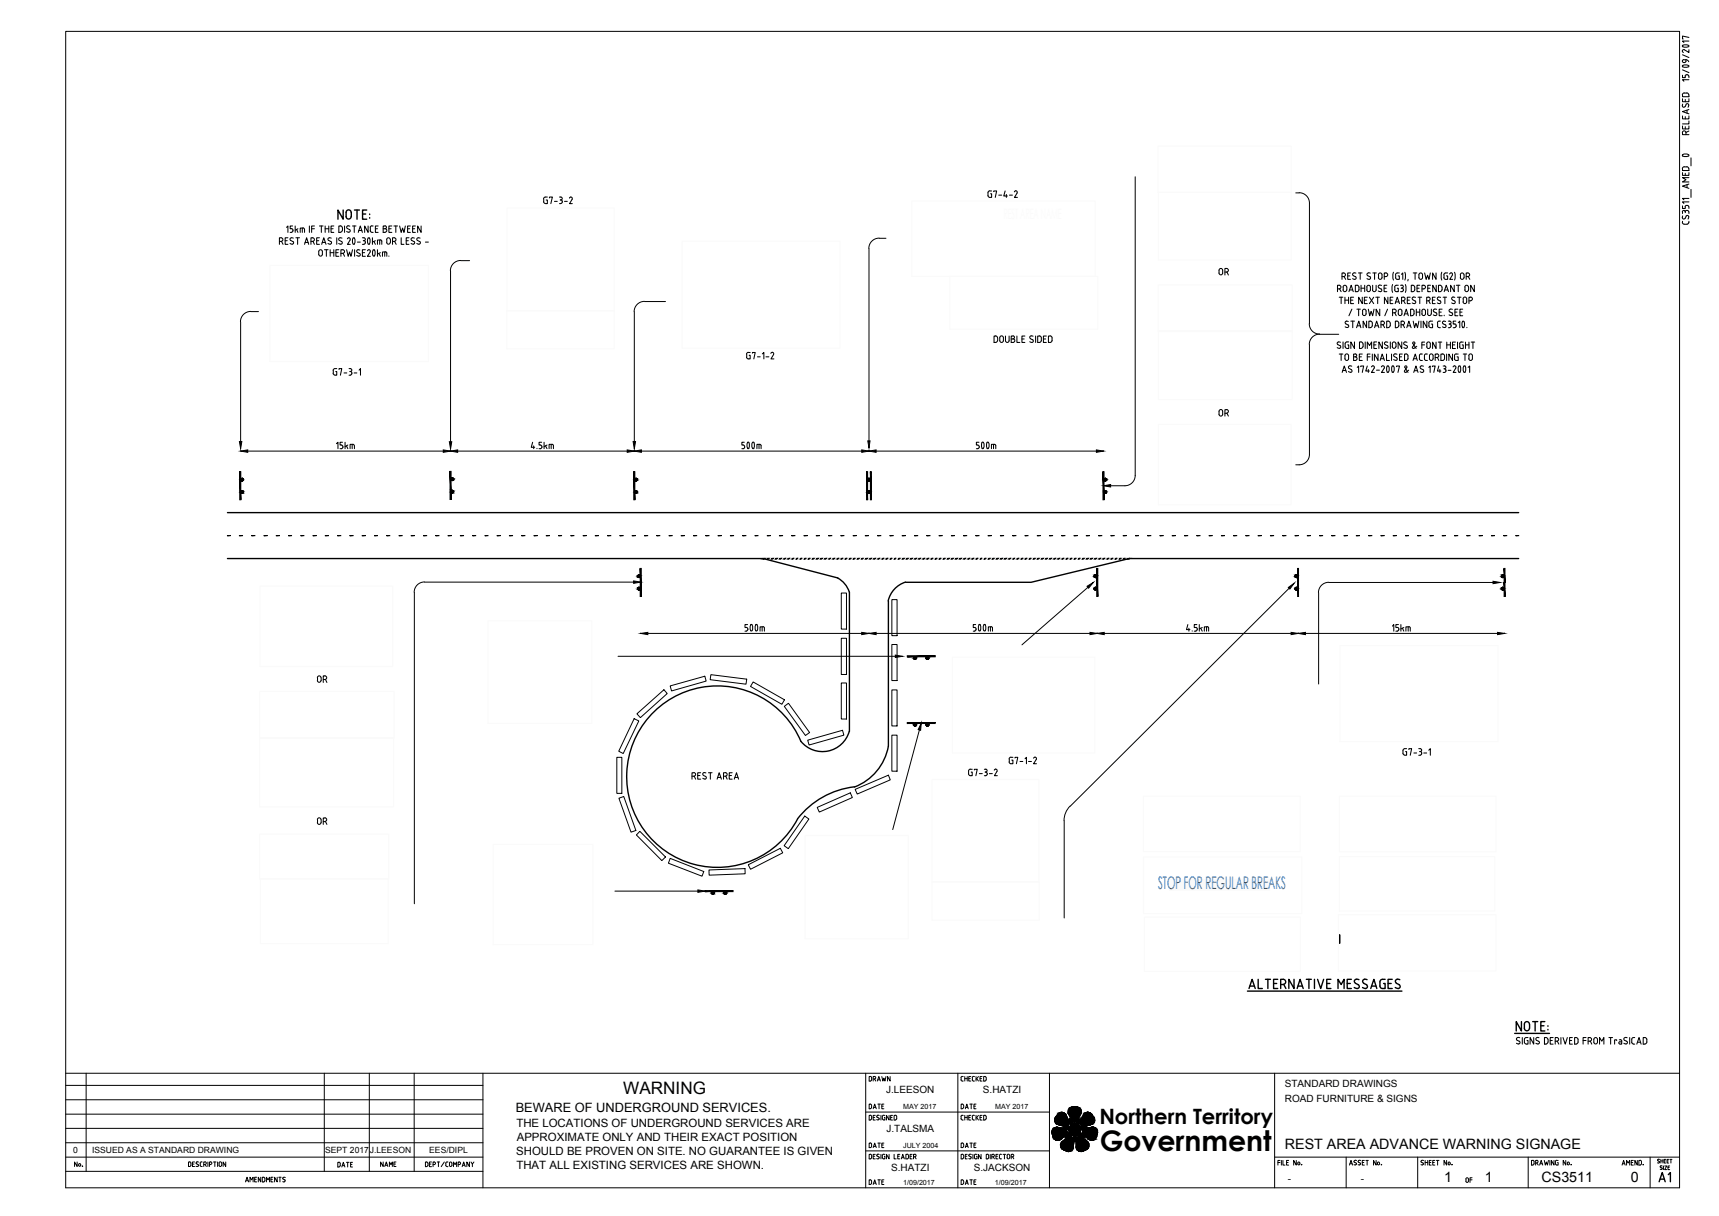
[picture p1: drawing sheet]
<svg xmlns="http://www.w3.org/2000/svg" width="420mm" height="297mm" viewBox="0 0 420 297" stroke-linecap="round" stroke-linejoin="round" font-family="sans-serif">
<defs><g id="words">
<text font-size="6.9" x="268.8" y="281.2">Government</text>
<text font-size="5.2" x="268.7" y="274.7">Northern Territory</text>
<text font-size="4.2" fill="#005cb8" x="283.1" y="217.2">STOP FOR REGULAR BREAKS</text>
<text font-size="4.2" x="152.3" y="267.3">WARNING</text>
<g font-size="3.5">
<text x="314" y="280.8">REST AREA ADVANCE WARNING SIGNAGE</text>
<text x="352.9" y="288.8">1</text>
<text x="362.9" y="288.8">1</text>
<text x="376.8" y="288.8">CS3511</text>
<text x="398.6" y="288.8">0</text>
</g>
<text font-size="3.1" x="126" y="271.7">BEWARE OF UNDERGROUND SERVICES.</text>
<g font-size="2.8">
<text x="126.2" y="275.2">THE LOCATIONS OF UNDERGROUND SERVICES ARE</text>
<text x="126.3" y="278.7">APPROXIMATE ONLY AND THEIR EXACT POSITION</text>
<text x="126.2" y="282.1">SHOULD BE PROVEN ON SITE. NO GUARANTEE IS GIVEN</text>
<text x="126.2" y="285.6">THAT ALL EXISTING SERVICES ARE SHOWN.</text>
</g>
<g font-size="2.4">
<text x="216.6" y="267">J.LEESON</text>
<text x="240.3" y="267.1">S.HATZI</text>
<text x="314" y="265.4">STANDARD DRAWINGS</text>
<text x="314" y="269.1">ROAD FURNITURE &amp; SIGNS</text>
<text x="216.7" y="276.6">J.TALSMA</text>
<text x="217.8" y="286">S.HATZI</text>
<text x="238" y="286">S.JACKSON</text>
<text x="314.8" y="288.8">-</text>
<text x="332.6" y="288.8">-</text>
</g>
<g font-size="2.1">
<text x="17.9" y="281.6">0</text>
<text x="22.5" y="281.6">ISSUED AS A STANDARD DRAWING</text>
<text x="79.5" y="281.6">SEPT 2017</text>
<text x="90.4" y="281.6">J.LEESON</text>
<text x="104.9" y="281.6">EES/DIPL</text>
</g>
<g font-size="1.7">
<text x="220.7" y="270.8">MAY 2017</text>
<text x="243.2" y="270.8">MAY 2017</text>
<text x="220.7" y="280.3">JULY 2004</text>
<text x="220.7" y="289.4">1/09/2017</text>
<text x="243.2" y="289.4">1/09/2017</text>
</g>
</g></defs>
<!-- layer: Image -->
<g fill="none" stroke="#fafafa" stroke-width=".25">
<path d="M283.1 35.7h32.5v11.3h-32.5zM123.9 50.8h26.2v25.1h-26.2zM166.7 58.9h38.6v26.1h-38.6zM222.9 49.1h44.8v18.4h-44.8zM283.1 47h32.5v16.5h-32.5zM66 64.8h38.7v23.5h-38.7zM123.9 75.9h26.2v9.3h-26.2zM232.2 67.5h36.1v12.9h-36.1zM283.1 69.6h32.7v11.4h-32.7zM283.1 80.8h32.7v16.8h-32.7zM283.1 103.7h32.5v19.6h-32.5zM63.6 143.2h32.4v19.6h-32.4z"/>
<path d="M119.3 151.6h25.4v25.1h-25.4zM327.5 157.7h38.7v23.4h-38.7zM63.5 168.9h32.8v11.4h-32.8zM232.8 160.5h34.8v23.4h-34.8zM63.5 180.2h32.7v16.9h-32.7zM227.8 190.4h26.1v25h-26.1zM279.5 194.5h38.3v13.5h-38.3zM327.4 194.5h38.2v13.6h-38.2zM63.5 203.8h31.5v10.9h-31.5zM63.6 214.6h31.3v15.9h-31.3zM120.5 206.2h24.4v24.6h-24.4zM196.8 204.1h25.2v25.2h-25.2z"/>
<path d="M227.8 215.4h26.2v9.4h-26.2zM279.5 209.3h38.7v13.9h-38.7zM327.4 209.3h38v13.2h-38zM279.7 224h38.2v13.3h-38.2zM327.1 223.4h38.5v13.8h-38.5z"/>
</g>
<!-- layer: CONSTRUCTION -->
<g fill="none" stroke="#000" stroke-width=".24">
<path d="M214.9 58.2a2.52 2.52 0 0 0-2.5 2.5M214.9 58.2h1.6M277.5 43.2v72.9a2.52 2.52 0 0 1-2.6 2.6M316.7 47.1h.9M317.5 47.1a2.52 2.52 0 0 1 2.6 2.5v29.5M61.3 76.1a2.52 2.52 0 0 0-2.5 2.5M61.3 76.1h1.9M112.6 63.6a2.52 2.52 0 0 0-2.5 2.5M112.6 63.7h2.2M162.7 73.7l-5.2-.1a2.52 2.52 0 0 0-2.5 2.5M320 79.1a2.52 2.52 0 0 0 2.5 2.5 2.52 2.52 0 0 0-2.5 2.5M320.1 84.2v26.8a2.68 2.68 0 0 1-3.4 2.5"/>
<path d="M322.6 81.7h4.6M276 136.4v.1M103.8 142.2a2.52 2.52 0 0 0-2.6 2.5l.1 76.1M205.6 144.9h1.3v8.8h-1.3zM205.6 155.9h1.3v8.9h-1.3zM218 157.4h1.3v8.8h-1.3zM218 146.5h1.3v8.8h-1.3zM324.8 142.2a2.52 2.52 0 0 0-2.5 2.6v22.3M155 175.6l1.1 .5-3.8 8-1.1-.6zM155.7 174.4l6.6-5.9 .8 .9-6.6 5.9zM163.8 167.6l8.5-2.4 .3 1.2-8.5 2.4zM173.8 164.8l8.7 1.1-.2 1.2-8.7-1.1z"/>
<path d="M184.1 166.6l7.6 4.3-.6 1.1-7.7-4.3zM191.7 172.6l1-.8 5.2 7.1-1 .8zM205.6 166.8h1.3v8.8h-1.3zM218 168.5h1.3v8.8h-1.3zM218 179.6h1.3v8.8h-1.3zM150.8 185h1.2v8.8h-1.2zM151.3 195l1.2-.4 2.9 8.3-1.2 .4zM196.7 199.3l1 .8-5 7.2-1-.7zM197.4 180.8l8.5-2.4 .4 1.2-8.5 2.4zM199.7 197.2l8.1-3.5 .5 1.1-8 3.6zM209 192.8l8.1-3.4 .5 1.1-8.1 3.5zM261.5 196.9l-.9 1.4-.4 1-.1 1.2"/>
<path d="M156.4 203.1l6.3 6.2-.9 .9-6.3-6.2zM163.8 209.7l8.2 3.2-.4 1.1-8.2-3.1zM173.3 212.5l8.8-.3v1.2l-8.8 .4zM182.9 211.2l7.8-4 .6 1.1-7.9 4zM260.1 200.5v23.7M327.5 230.4v-2.1v2.1"/>
<circle cx="223.6" cy="160.7" r=".32"/>
<circle cx="223.6" cy="177" r=".32"/>
<circle cx="226.6" cy="177" r=".32"/>
<circle cx="226.6" cy="160.8" r=".32"/>
</g>
<g fill="#000" stroke="#000" stroke-width=".24">
<path d="M223.6 177.3h.1zM223.6 161.1h.1zM226.6 176.7h.2zM226.6 160.4h.2z"/>
<path d="M186.5 136.4v.1l.4-.1zM186.5 136.5l.4-.1z"/>
<path d="M187.6 136.4v.1l.3-.1zM187.6 136.5l.3-.1z"/>
<path d="M188.7 136.4v.1l.2-.1zM188.7 136.5l.2-.1z"/>
<path d="M189.6 136.4v.1l.3-.1zM189.6 136.5l.3-.1z"/>
<path d="M190.6 136.4v.1l.3-.1zM190.6 136.5l.3-.1z"/>
<path d="M191.7 136.4v.1l.2-.1zM191.7 136.5l.2-.1z"/>
<path d="M192.6 136.4v.1l.3-.1zM192.6 136.5l.3-.1z"/>
<path d="M193.6 136.4v.1l.3-.1zM193.6 136.5l.3-.1z"/>
<path d="M194.7 136.4v.1l.2-.1zM194.7 136.5l.2-.1z"/>
<path d="M195.6 136.4v.1l.3-.1zM195.6 136.5l.3-.1z"/>
<path d="M196.7 136.4v.1l.2-.1zM196.7 136.5l.2-.1z"/>
<path d="M197.6 136.4v.1l.3-.1zM197.6 136.5l.3-.1z"/>
<path d="M198.6 136.4v.1l.3-.1zM198.6 136.5l.3-.1z"/>
<path d="M199.7 136.4v.1l.2-.1zM199.7 136.5l.2-.1z"/>
<path d="M200.6 136.4v.1l.3-.1zM200.6 136.5l.3-.1z"/>
<path d="M201.6 136.4v.1l.3-.1zM201.6 136.5l.3-.1z"/>
<path d="M202.7 136.4v.1l.2-.1zM202.7 136.5l.2-.1z"/>
<path d="M203.6 136.4v.1l.3-.1zM203.6 136.5l.3-.1z"/>
<path d="M204.7 136.4v.1l.2-.1zM204.7 136.5l.2-.1z"/>
<path d="M205.6 136.4v.1l.3-.1zM205.6 136.5l.3-.1z"/>
<path d="M206.6 136.4v.1l.3-.1zM206.6 136.5l.3-.1z"/>
<path d="M207.7 136.4v.1l.2-.1zM207.7 136.5l.2-.1z"/>
<path d="M208.6 136.4v.1l.3-.1zM208.6 136.5l.3-.1z"/>
<path d="M209.6 136.4v.1l.3-.1zM209.6 136.5l.3-.1z"/>
<path d="M210.7 136.4v.1l.2-.1zM210.7 136.5l.2-.1z"/>
<path d="M211.6 136.4v.1l.3-.1zM211.6 136.5l.3-.1z"/>
<path d="M212.7 136.4v.1l.2-.1zM212.7 136.5l.2-.1z"/>
<path d="M213.6 136.4v.1l.3-.1zM213.6 136.5l.3-.1z"/>
<path d="M214.6 136.4v.1l.3-.1zM214.6 136.5l.3-.1z"/>
<path d="M215.7 136.4v.1l.2-.1zM215.7 136.5l.2-.1z"/>
<path d="M216.6 136.4v.1l.3-.1zM216.6 136.5l.3-.1z"/>
<path d="M217.6 136.4v.1l.3-.1zM217.6 136.5l.3-.1z"/>
<path d="M218.7 136.4v.1l.2-.1zM218.7 136.5l.2-.1z"/>
<path d="M219.6 136.4v.1l.3-.1zM219.6 136.5l.3-.1z"/>
<path d="M220.7 136.4v.1l.2-.1zM220.7 136.5l.2-.1z"/>
<path d="M221.6 136.4v.1l.3-.1zM221.6 136.5l.3-.1z"/>
<path d="M222.6 136.4v.1l.3-.1zM222.6 136.5l.3-.1z"/>
<path d="M223.7 136.4v.1l.2-.1zM223.7 136.5l.2-.1z"/>
<path d="M224.6 136.4v.1l.3-.1zM224.6 136.5l.3-.1z"/>
<path d="M225.7 136.4v.1l.2-.1zM225.7 136.5l.2-.1z"/>
<path d="M226.6 136.4v.1l.3-.1zM226.6 136.5l.3-.1z"/>
<path d="M227.6 136.4v.1l.3-.1zM227.6 136.5l.3-.1z"/>
<path d="M228.7 136.4v.1l.2-.1zM228.7 136.5l.2-.1z"/>
<path d="M229.6 136.4v.1l.3-.1zM229.6 136.5l.3-.1z"/>
<path d="M230.6 136.4v.1l.3-.1zM230.6 136.5l.3-.1z"/>
<path d="M231.7 136.4v.1l.2-.1zM231.7 136.5l.2-.1z"/>
<path d="M232.6 136.4v.1l.3-.1zM232.6 136.5l.3-.1z"/>
<path d="M233.7 136.4v.1l.2-.1zM233.7 136.5l.2-.1z"/>
<path d="M234.6 136.4v.1l.3-.1zM234.6 136.5l.3-.1z"/>
<path d="M235.6 136.4v.1l.3-.1zM235.6 136.5l.3-.1z"/>
<path d="M236.7 136.4v.1l.2-.1zM236.7 136.5l.2-.1z"/>
<path d="M237.6 136.4v.1l.3-.1zM237.6 136.5l.3-.1z"/>
<path d="M238.6 136.4v.1l.3-.1zM238.6 136.5l.3-.1z"/>
<path d="M239.7 136.4v.1l.2-.1zM239.7 136.5l.2-.1z"/>
<path d="M240.6 136.4v.1l.3-.1zM240.6 136.5l.3-.1z"/>
<path d="M241.7 136.4v.1l.2-.1zM241.7 136.5l.2-.1z"/>
<path d="M242.6 136.4v.1l.3-.1zM242.6 136.5l.3-.1z"/>
<path d="M243.6 136.4v.1l.3-.1zM243.6 136.5l.3-.1z"/>
<path d="M244.7 136.4v.1l.2-.1zM244.7 136.5l.2-.1z"/>
<path d="M245.6 136.4v.1l.3-.1zM245.6 136.5l.3-.1z"/>
<path d="M246.6 136.4v.1l.3-.1zM246.6 136.5l.3-.1z"/>
<path d="M247.7 136.4v.1l.2-.1zM247.7 136.5l.2-.1z"/>
<path d="M248.6 136.4v.1l.3-.1zM248.6 136.5l.3-.1z"/>
<path d="M249.7 136.4v.1l.2-.1zM249.7 136.5l.2-.1z"/>
<path d="M250.6 136.4v.1l.3-.1zM250.6 136.5l.3-.1z"/>
<path d="M251.6 136.4v.1l.3-.1zM251.6 136.5l.3-.1z"/>
<path d="M252.7 136.4v.1l.2-.1zM252.7 136.5l.2-.1z"/>
<path d="M253.6 136.4v.1l.3-.1zM253.6 136.5l.3-.1z"/>
<path d="M254.6 136.4v.1l.3-.1zM254.6 136.5l.3-.1z"/>
<path d="M255.7 136.4v.1l.2-.1zM255.7 136.5l.2-.1z"/>
<path d="M256.6 136.4v.1l.3-.1zM256.6 136.5l.3-.1z"/>
<path d="M257.7 136.4v.1l.2-.1zM257.7 136.5l.2-.1z"/>
<path d="M258.6 136.4v.1l.3-.1zM258.6 136.5l.3-.1z"/>
<path d="M259.6 136.4v.1l.3-.1zM259.6 136.5l.3-.1z"/>
<path d="M260.7 136.4v.1l.2-.1zM260.7 136.5l.2-.1z"/>
<path d="M261.6 136.4v.1l.3-.1zM261.6 136.5l.3-.1z"/>
<path d="M262.7 136.4v.1l.2-.1zM262.7 136.5l.2-.1z"/>
<path d="M263.7 136.4v.1l.2-.1zM263.7 136.5l.2-.1z"/>
<path d="M264.6 136.4v.1l.3-.1zM264.6 136.5l.3-.1z"/>
<path d="M265.7 136.4v.1l.2-.1zM265.7 136.5l.2-.1z"/>
<path d="M266.6 136.4v.1l.3-.1zM266.6 136.5l.3-.1z"/>
<path d="M267.6 136.4v.1l.3-.1zM267.6 136.5l.3-.1z"/>
<path d="M268.7 136.4v.1l.2-.1zM268.7 136.5l.2-.1z"/>
<path d="M269.6 136.4v.1l.3-.1zM269.6 136.5l.3-.1z"/>
<path d="M270.7 136.4v.1l.2-.1zM270.7 136.5l.2-.1z"/>
<path d="M271.6 136.4v.1l.3-.1zM271.6 136.5l.3-.1z"/>
<path d="M272.6 136.4v.1l.3-.1zM272.6 136.5l.3-.1z"/>
<path d="M273.7 136.4v.1l.2-.1zM273.7 136.5l.2-.1z"/>
<path d="M274.6 136.4v.1l.3-.1zM274.6 136.5l.3-.1z"/>
<path d="M275.6 136.4v.1l.4-.1zM275.6 136.5l.4-.1z"/>
<path d="M223.6 176.7h.1zM223.6 176.7h.1z"/>
<path d="M223.6 160.4h.1zM223.6 160.4h.1z"/>
<path d="M223.6 176.7h.2zM223.5 176.7h.3z"/>
<path d="M223.6 160.4h.2zM223.5 160.4h.3z"/>
<path d="M223.5 176.7l.3 .1zM223.5 176.7l.3 .1z"/>
<path d="M223.5 177.3h.3zM223.5 177.3h.2z"/>
<path d="M223.5 160.4l.3 .1zM223.5 160.4l.3 .1z"/>
<path d="M223.5 161h.3zM223.5 161l.2 .1z"/>
<path d="M223.4 176.8h.5zM223.4 176.8h.5z"/>
<path d="M223.4 177.3h.4zM223.4 177.3h.4z"/>
<path d="M223.4 160.5h.5zM223.4 160.5h.5z"/>
<path d="M223.4 161h.4zM223.4 161h.4z"/>
<path d="M223.4 176.8l.5 .1zM223.4 176.8l.5 .1z"/>
<path d="M223.4 177.2h.5zM223.4 177.2l.4 .1z"/>
<path d="M223.4 160.5l.5 .1zM223.4 160.5l.5 .1z"/>
<path d="M223.4 161h.5zM223.4 161h.4z"/>
<path d="M223.4 176.9h.6zM223.4 176.9h.6z"/>
<path d="M223.4 177.2h.5zM223.4 177.2h.5z"/>
<path d="M223.4 160.6h.6zM223.4 160.6h.6z"/>
<path d="M223.4 160.9h.5zM223.4 160.9l.5 .1z"/>
<path d="M223.4 176.9l.6 .1zM223.4 176.9l.6 .1z"/>
<path d="M223.3 177h.7zM223.3 177h.7z"/>
<path d="M223.3 177l.7 .1zM223.3 177l.7 .1z"/>
<path d="M223.3 177.1l.7 .1zM223.3 177.1l.7 .1z"/>
<path d="M223.4 177.2h.6zM223.4 177.2h.5z"/>
<path d="M223.4 160.6l.6 .1zM223.4 160.6l.6 .1z"/>
<path d="M223.3 160.7h.7zM223.3 160.7h.7z"/>
<path d="M223.3 160.7l.7 .1zM223.3 160.7l.7 .1z"/>
<path d="M223.3 160.8l.7 .1zM223.3 160.8l.7 .1z"/>
<path d="M223.4 160.9h.6zM223.4 160.9h.5z"/>
<path d="M226.6 176.7h.2zM226.5 176.7h.3z"/>
<path d="M226.6 177.4h.2zM226.6 177.4h.1z"/>
<path d="M226.6 160.4l.2 .1zM226.6 160.4l.2 .1z"/>
<path d="M226.6 161.1h.2zM226.6 161.1h.1z"/>
<path d="M226.5 176.7l.4 .1zM226.5 176.7l.4 .1z"/>
<path d="M226.5 177.3h.3zM226.5 177.3l.3 .1z"/>
<path d="M226.5 160.5h.4zM226.5 160.5h.4z"/>
<path d="M226.5 161.1h.3zM226.5 161.1h.3z"/>
<path d="M226.5 176.8h.4zM226.5 176.8h.4z"/>
<path d="M226.5 177.3h.4zM226.5 177.3h.3z"/>
<path d="M226.5 160.5h.4zM226.5 160.5h.4z"/>
<path d="M226.5 161h.4zM226.5 161l.3 .1z"/>
<path d="M226.5 176.8l.5 .1zM226.4 176.9h.6z"/>
<path d="M226.5 177.3h.4zM226.5 177.3h.4z"/>
<path d="M226.5 160.5l.5 .1zM226.5 160.5l.5 .1z"/>
<path d="M226.5 161h.4zM226.5 161h.4z"/>
<path d="M226.4 176.9l.6 .1zM226.4 176.9l.6 .1z"/>
<path d="M226.4 177h.6zM226.4 177h.6z"/>
<path d="M226.4 177.2h.6zM226.4 177.2h.6z"/>
<path d="M226.4 177.2h.6zM226.4 177.2l.5 .1z"/>
<path d="M226.4 160.6l.6 .1zM226.4 160.6l.6 .1z"/>
<path d="M226.4 160.7h.6zM226.4 160.7h.6z"/>
<path d="M226.4 160.9l.6 .1zM226.4 160.9l.6 .1z"/>
<path d="M226.4 161h.6zM226.4 161h.5z"/>
<path d="M226.4 177h.6zM226.4 177h.6z"/>
<path d="M226.4 177l.6 .1zM226.4 177l.6 .1z"/>
<path d="M226.4 177.1h.6zM226.4 177.1l.6 .1z"/>
<path d="M226.4 160.7l.6 .1zM226.4 160.7l.6 .1z"/>
<path d="M226.4 160.8h.6zM226.4 160.8h.6z"/>
<path d="M226.4 160.8h.6zM226.4 160.8l.6 .1z"/>
<path d="M221.8 176.7h6.8v-.2zM221.8 176.5h6.8l-6.8 .2z"/>
<path d="M221.8 160.4h6.8v-.2zM221.8 160.2h6.8l-6.8 .2z"/>
</g>
<!-- layer: DIMENSIONS -->
<g fill="#000" stroke="#000" stroke-width=".24">
<path d="M59.1 117.5h.2zM155.3 119.9h.2zM270.1 120.5h.1zM156.1 144.1h.2zM316.8 143.5h.1zM316.8 141.1h.2zM367.3 141.1h.1zM174.1 217.8h.2z"/>
<path d="M58.6 115.2l.3 6.9v-6.9zM58.6 115.2l.3 6.9h-.3z"/>
<path d="M59.2 116.8h.1zM59.1 116.8h.2z"/>
<path d="M59.1 119.8l.1 .1zM59.1 119.8l.1 .1z"/>
<path d="M59.1 119.9h.2zM59 119.9h.3z"/>
<path d="M59.1 116.8l.2 .1zM59 116.9h.3z"/>
<path d="M59 116.9h.4zM59 116.9h.4z"/>
<path d="M59 117.4h.3zM59 117.4l.3 .1z"/>
<path d="M59 119.9h.4zM58.9 119.9h.5z"/>
<path d="M59 116.9h.4zM59 116.9h.4z"/>
<path d="M59 117.4h.4zM59 117.4h.3z"/>
<path d="M58.9 119.9l.5 .1zM58.9 119.9l.5 .1z"/>
<path d="M58.9 116.9l.6 .1zM58.9 116.9l.6 .1z"/>
<path d="M58.9 117.4h.5zM58.9 117.4h.5z"/>
<path d="M58.9 120h.6zM58.9 120h.6z"/>
<path d="M58.9 117l.6 .1zM58.9 117l.6 .1z"/>
<path d="M58.9 117.3h.6zM58.9 117.3l.5 .1z"/>
<path d="M58.9 117.1h.6zM58.9 117.1h.6z"/>
<path d="M58.9 117.1l.6 .1zM58.9 117.1l.6 .1z"/>
<path d="M58.9 117.2h.6zM58.9 117.2h.6z"/>
<path d="M58.9 117.2l.6 .1zM58.9 117.2l.6 .1z"/>
<path d="M58.9 117.3h.6zM58.9 117.3h.6z"/>
<path d="M110 115.1l.3 6.9v-6.9zM110 115.1l.3 6.9h-.3z"/>
<path d="M110.5 119.8h.1zM110.4 119.8h.2z"/>
<path d="M110.5 116.8h.1zM110.5 116.8h.1z"/>
<path d="M110.5 116.8h.2zM110.5 116.8h.2z"/>
<path d="M110.5 117.4h.1zM110.5 117.4h.1z"/>
<path d="M110.4 119.8h.3zM110.4 119.8h.3z"/>
<path d="M110.4 119.8h.3zM110.4 119.8h.3z"/>
<path d="M110.4 116.8h.4zM110.3 116.8h.5z"/>
<path d="M110.4 117.3h.3zM110.4 117.3l.2 .1z"/>
<path d="M110.3 119.8l.5 .1zM110.3 119.8l.5 .1z"/>
<path d="M110.3 116.8h.5zM110.3 116.8h.5z"/>
<path d="M110.3 117.3h.5zM110.3 117.3h.4z"/>
<path d="M110.3 119.9h.5zM110.3 119.9h.5z"/>
<path d="M110.3 116.8l.5 .1zM110.3 116.8l.5 .1z"/>
<path d="M110.3 117.3h.5zM110.3 117.3h.5z"/>
<path d="M110.3 119.9l.5 .1zM110.3 119.9l.5 .1z"/>
<path d="M110.3 116.9l.5 .1zM110.3 116.9l.5 .1z"/>
<path d="M110.3 117h.6zM110.3 117h.6z"/>
<path d="M110.3 117.2l.5 .1zM110.3 117.2l.5 .1z"/>
<path d="M110.3 117.3h.5zM110.3 117.3h.5z"/>
<path d="M110.2 120l.6 .1zM110.2 120l.6 .1z"/>
<path d="M110.2 117l.7 .1zM110.2 117l.7 .1z"/>
<path d="M110.2 117.1h.7zM110.2 117.1h.7z"/>
<path d="M110.2 117.1h.7zM110.2 117.1l.6 .1z"/>
<path d="M154.9 115.2l.3 6.9v-6.9zM154.9 115.2l.3 6.9h-.3z"/>
<path d="M155.4 116.8h.1zM155.4 116.8h.1z"/>
<path d="M155.3 119.9h.3zM155.3 119.9h.3z"/>
<path d="M155.4 116.8l.2 .1zM155.3 116.9h.3z"/>
<path d="M155.4 117.5h.1zM155.4 117.5h.1z"/>
<path d="M155.3 116.9h.3zM155.3 116.9h.3z"/>
<path d="M155.3 117.4h.3zM155.3 117.4l.2 .1z"/>
<path d="M155.3 119.9h.3zM155.3 119.9h.3z"/>
<path d="M155.3 116.9h.4zM155.3 116.9h.4z"/>
<path d="M155.3 117.4h.3zM155.3 117.4h.3z"/>
<path d="M155.3 119.9l.4 .1zM155.3 119.9l.4 .1z"/>
<path d="M155.2 120h.5zM155.2 120h.5z"/>
<path d="M155.2 116.9l.5 .1zM155.2 116.9l.5 .1z"/>
<path d="M155.2 117l.6 .1zM155.2 117l.6 .1z"/>
<path d="M155.2 117.3l.5 .1zM155.2 117.3l.5 .1z"/>
<path d="M155.2 117.4h.5zM155.2 117.4h.4z"/>
<path d="M155.2 117.1h.6zM155.2 117.1h.6z"/>
<path d="M155.1 117.1l.7 .1zM155.1 117.1l.7 .1z"/>
<path d="M155.1 117.2l.7 .1zM155.1 117.2l.7 .1z"/>
<path d="M155.2 117.3h.6zM155.2 117.3h.5z"/>
<path d="M155.1 117.2h.7zM155.1 117.2h.7z"/>
<path d="M211.8 115.2l.3 6.9v-6.9zM211.8 115.2l.3 6.9h-.3z"/>
<path d="M212.4 116.8h.1zM212.3 116.8h.2z"/>
<path d="M212.3 119.8l.1 .1zM212.3 119.9h.1z"/>
<path d="M212.3 119.9h.2zM212.2 119.9h.3z"/>
<path d="M212.3 116.8l.2 .1zM212.3 116.8l.2 .1z"/>
<path d="M212.3 117.5h.2zM212.3 117.5h.1z"/>
<path d="M212.2 119.9h.4zM212.1 119.9h.5z"/>
<path d="M212.2 116.9h.4zM212.2 116.9h.4z"/>
<path d="M212.2 117.4h.3zM212.2 117.4l.3 .1z"/>
<path d="M212.2 116.9h.4zM212.1 116.9h.5z"/>
<path d="M212.2 117.4h.4zM212.2 117.4h.3z"/>
<path d="M212.1 119.9l.5 .1zM212.1 119.9l.5 .1z"/>
<path d="M212.1 116.9l.6 .1zM212.1 116.9l.6 .1z"/>
<path d="M212.1 117.4h.5zM212.1 117.4h.5z"/>
<path d="M212.1 120h.6zM212.1 120h.6z"/>
<path d="M212.1 117l.6 .1zM212.1 117l.6 .1z"/>
<path d="M212.1 117.3h.6zM212.1 117.3l.5 .1z"/>
<path d="M212.1 117.1h.6zM212.1 117.1h.6z"/>
<path d="M212.1 117.1l.6 .1zM212.1 117.1l.6 .1z"/>
<path d="M212.1 117.2h.6zM212.1 117.2h.6z"/>
<path d="M212.1 117.2l.6 .1zM212.1 117.2l.6 .1z"/>
<path d="M212.1 117.3h.6zM212.1 117.3h.6z"/>
<path d="M212.7 115.2l.3 6.9v-6.9zM212.7 115.2l.3 6.9h-.3z"/>
<path d="M269.6 115.2l.2 6.9v-6.9zM269.6 115.2l.2 6.9h-.2z"/>
<path d="M270.1 119.8l.1 .1zM270.1 119.8l.1 .1z"/>
<path d="M270.1 116.8h.1zM270.1 116.8h.1z"/>
<path d="M270.1 116.8l.2 .1zM270.1 116.8l.2 .1z"/>
<path d="M270.1 117.5h.1zM270.1 117.5h.1z"/>
<path d="M270.1 119.9h.2zM270 119.9h.3z"/>
<path d="M270 119.9h.3zM270 119.9h.3z"/>
<path d="M270 116.9h.4zM270 116.9h.4z"/>
<path d="M270 117.4h.3zM270 117.4l.2 .1z"/>
<path d="M269.9 119.9l.5 .1zM269.9 119.9l.5 .1z"/>
<path d="M270 116.9h.4zM269.9 116.9h.5z"/>
<path d="M270 117.4h.4zM270 117.4h.3z"/>
<path d="M269.9 120h.5zM269.9 120h.5z"/>
<path d="M269.9 116.9l.5 .1zM269.9 116.9l.5 .1z"/>
<path d="M269.9 117.4h.5zM269.9 117.4h.5z"/>
<path d="M269.9 117l.5 .1zM269.9 117l.5 .1z"/>
<path d="M269.8 117.1h.7zM269.8 117.1h.7z"/>
<path d="M269.8 117.3h.6zM269.8 117.3h.6z"/>
<path d="M269.9 117.3h.5zM269.9 117.3l.5 .1z"/>
<path d="M269.8 117.1l.7 .1zM269.8 117.1l.7 .1z"/>
<path d="M269.8 117.2h.7zM269.8 117.2h.7z"/>
<path d="M269.8 117.2h.7zM269.8 117.2l.6 .1z"/>
<path d="M59.1 120.5h.1zM59.1 120.5h.1z"/>
<path d="M59 120.5h.3zM59 120.5h.2z"/>
<path d="M58.9 120.4h.5zM58.9 120.4l.4 .1z"/>
<path d="M58.9 120.4h.5zM58.9 120.4h.5z"/>
<path d="M58.9 120l.6 .1zM58.9 120l.6 .1z"/>
<path d="M58.9 120.1h.6zM58.9 120.1h.6z"/>
<path d="M58.9 120.3l.6 .1zM58.9 120.3l.6 .1z"/>
<path d="M58.9 120.4h.6zM58.9 120.4h.5z"/>
<path d="M58.9 120.1l.6 .1zM58.8 120.2h.7z"/>
<path d="M58.8 120.2h.7zM58.8 120.2h.7z"/>
<path d="M58.9 120.2h.6zM58.9 120.2l.6 .1z"/>
<path d="M110.4 120.4h.2zM110.4 120.4h.1z"/>
<path d="M110.4 120.4h.3zM110.4 120.4h.2z"/>
<path d="M110.3 120.4h.4zM110.3 120.4h.4z"/>
<path d="M110.3 120.3h.5zM110.3 120.3l.4 .1z"/>
<path d="M110.3 120.3h.5zM110.3 120.3h.5z"/>
<path d="M110.2 120.1h.6zM110.2 120.1h.6z"/>
<path d="M110.2 120.1h.6zM110.2 120.1h.6z"/>
<path d="M110.2 120.1l.6 .1zM110.2 120.1l.6 .1z"/>
<path d="M110.2 120.2h.6zM110.2 120.2l.6 .1z"/>
<path d="M155.3 120.5h.2zM155.3 120.5h.2z"/>
<path d="M155.3 120.5h.3zM155.3 120.5h.2z"/>
<path d="M155.3 120.4h.3zM155.3 120.4l.3 .1z"/>
<path d="M155.2 120.4h.5zM155.2 120.4h.4z"/>
<path d="M155.2 120l.6 .1zM155.2 120l.6 .1z"/>
<path d="M155.2 120.4h.5zM155.2 120.4h.5z"/>
<path d="M155.1 120.1h.7zM155.1 120.1h.7z"/>
<path d="M155.1 120.1l.7 .1zM155.1 120.1l.7 .1z"/>
<path d="M155.1 120.2h.7zM155.1 120.2h.7z"/>
<path d="M155.1 120.2l.7 .1zM155.1 120.2l.7 .1z"/>
<path d="M155.1 120.3h.7zM155.1 120.3l.6 .1z"/>
<path d="M212.3 120.5h.1zM212.3 120.5h.1z"/>
<path d="M212.2 120.5h.3zM212.2 120.5h.2z"/>
<path d="M212.1 120.4h.5zM212.1 120.4l.4 .1z"/>
<path d="M212.1 120.4h.5zM212.1 120.4h.5z"/>
<path d="M212.1 120l.6 .1zM212.1 120l.6 .1z"/>
<path d="M212.1 120.1h.6zM212.1 120.1h.6z"/>
<path d="M212.1 120.3l.6 .1zM212.1 120.3l.6 .1z"/>
<path d="M212.1 120.4h.6zM212.1 120.4h.5z"/>
<path d="M212 120.1l.7 .1zM212 120.1l.7 .1z"/>
<path d="M212 120.2h.7zM212 120.2h.7z"/>
<path d="M212 120.2h.7zM212 120.2l.7 .1z"/>
<path d="M270 120.5h.3zM270 120.5h.2z"/>
<path d="M269.9 120.4h.4zM269.9 120.4l.4 .1z"/>
<path d="M269.9 120.4h.5zM269.9 120.4h.4z"/>
<path d="M269.8 120l.6 .1zM269.8 120l.6 .1z"/>
<path d="M269.8 120.4h.6zM269.8 120.4h.6z"/>
<path d="M269.8 120.1h.6zM269.8 120.1h.6z"/>
<path d="M269.8 120.1l.6 .1zM269.8 120.1l.6 .1z"/>
<path d="M269.8 120.2h.6zM269.8 120.2h.6z"/>
<path d="M269.8 120.2l.6 .1zM269.8 120.2l.6 .1z"/>
<path d="M269.8 120.3h.6zM269.8 120.3l.6 .1z"/>
<path d="M156.1 143.5h.2zM156.1 143.5h.2z"/>
<path d="M156.1 140.4h.2zM156.1 140.4h.2z"/>
<path d="M156.1 140.4l.3 .1zM156.1 140.4l.3 .1z"/>
<path d="M156.1 141.1h.2zM156.1 141.1h.1z"/>
<path d="M156.1 143.5h.2zM156 143.5h.3z"/>
<path d="M156 143.5h.4zM156 143.5h.4z"/>
<path d="M156 144.1h.3zM156 144.1h.3z"/>
<path d="M156.1 140.5h.3zM156 140.5h.4z"/>
<path d="M156.1 141.1h.3zM156.1 141.1h.2z"/>
<path d="M156 143.5l.4 .1zM156 143.5l.4 .1z"/>
<path d="M156 144.1h.4zM156 144.1h.3z"/>
<path d="M156 140.5h.4zM155.9 140.5h.5z"/>
<path d="M156 141h.4zM156 141l.4 .1z"/>
<path d="M155.9 143.6h.5zM155.9 143.6h.5z"/>
<path d="M155.9 144h.5zM155.9 144l.5 .1z"/>
<path d="M155.9 140.5l.6 .1zM155.9 140.5l.6 .1z"/>
<path d="M155.9 141h.5zM155.9 141h.5z"/>
<path d="M155.9 143.6l.6 .1zM155.9 143.6l.6 .1z"/>
<path d="M155.9 144h.5zM155.9 144h.5z"/>
<path d="M156.5 138.9v6.8h.2zM156.5 138.9h.2v6.8z"/>
<path d="M155.9 140.6h.6zM155.9 140.6h.6z"/>
<path d="M155.9 140.6l.6 .1zM155.9 140.6l.6 .1z"/>
<path d="M155.9 140.9h.6zM155.9 140.9h.6z"/>
<path d="M155.9 140.9h.6zM155.9 140.9l.5 .1z"/>
<path d="M155.8 143.7h.7zM155.8 143.7h.7z"/>
<path d="M155.8 143.7l.7 .1zM155.8 143.7l.7 .1z"/>
<path d="M155.8 143.8h.7zM155.8 143.8h.7z"/>
<path d="M155.8 143.8l.7 .1zM155.8 143.8l.7 .1z"/>
<path d="M155.8 143.9h.7zM155.8 143.9l.6 .1z"/>
<path d="M155.9 140.7l.6 .1zM155.9 140.7l.6 .1z"/>
<path d="M155.8 140.8h.7zM155.8 140.8h.7z"/>
<path d="M155.9 140.8h.6zM155.9 140.8l.6 .1z"/>
<path d="M267.7 143.5h.2zM267.6 143.5h.3z"/>
<path d="M267.7 140.4l.2 .1zM267.7 140.4l.2 .1z"/>
<path d="M267.7 140.5h.2zM267.6 140.5h.3z"/>
<path d="M267.7 141.1h.2zM267.7 141.1h.1z"/>
<path d="M267.6 143.5h.3zM267.6 143.5h.3z"/>
<path d="M267.6 144.1h.3zM267.6 144.1h.2z"/>
<path d="M267.6 140.5h.4zM267.6 140.5h.4z"/>
<path d="M267.6 141.1h.3zM267.6 141.1h.3z"/>
<path d="M267.6 143.5h.3zM267.6 143.5h.3z"/>
<path d="M267.6 144.1h.3zM267.6 144.1h.3z"/>
<path d="M267.6 143.5l.4 .1zM267.6 143.5l.4 .1z"/>
<path d="M267.6 144.1h.3zM267.6 144.1h.3z"/>
<path d="M267.6 140.5h.4zM267.6 140.5h.4z"/>
<path d="M267.6 141h.4zM267.6 141l.3 .1z"/>
<path d="M267.5 143.6h.5zM267.5 143.6h.5z"/>
<path d="M267.5 144h.5zM267.5 144l.4 .1z"/>
<path d="M267.5 140.5l.6 .1zM267.5 140.5l.6 .1z"/>
<path d="M267.5 141h.5zM267.5 141h.5z"/>
<path d="M267.5 143.6l.6 .1zM267.5 143.6l.6 .1z"/>
<path d="M267.5 144h.5zM267.5 144h.5z"/>
<path d="M268.1 138.9v6.8h.2zM268.1 138.9h.2v6.8z"/>
<path d="M267.5 140.6h.6zM267.5 140.6h.6z"/>
<path d="M267.5 140.6l.6 .1zM267.5 140.6l.6 .1z"/>
<path d="M267.5 140.9h.6zM267.5 140.9h.6z"/>
<path d="M267.5 140.9h.6zM267.5 140.9l.5 .1z"/>
<path d="M267.4 143.7h.7zM267.4 143.7h.7z"/>
<path d="M267.4 143.7l.7 .1zM267.4 143.7l.7 .1z"/>
<path d="M267.4 143.8h.7zM267.4 143.8h.7z"/>
<path d="M267.4 143.8l.7 .1zM267.4 143.8l.7 .1z"/>
<path d="M267.4 143.9h.7zM267.4 143.9l.6 .1z"/>
<path d="M267.4 140.7l.7 .1zM267.4 140.7l.7 .1z"/>
<path d="M267.4 140.8h.7zM267.4 140.8h.7z"/>
<path d="M267.4 140.8h.7zM267.4 140.8l.7 .1z"/>
<path d="M316.8 140.4l.2 .1zM316.8 140.4l.2 .1z"/>
<path d="M316.8 143.5h.2zM316.8 143.5h.2z"/>
<path d="M316.8 144.1h.1zM316.8 144.1h.1z"/>
<path d="M316.8 140.5h.2zM316.7 140.5h.3z"/>
<path d="M316.7 140.5h.3zM316.7 140.5h.3z"/>
<path d="M316.7 141.1h.3zM316.7 141.1h.3z"/>
<path d="M316.7 143.5h.3zM316.7 143.5h.3z"/>
<path d="M316.7 144.1h.3zM316.7 144.1h.2z"/>
<path d="M316.7 140.5h.4zM316.7 140.5h.4z"/>
<path d="M316.7 141h.3zM316.7 141l.3 .1z"/>
<path d="M316.7 143.5l.4 .1zM316.7 143.5l.4 .1z"/>
<path d="M316.7 144.1h.3zM316.7 144.1h.3z"/>
<path d="M316.6 140.5l.5 .1zM316.6 140.5l.5 .1z"/>
<path d="M316.6 141h.5zM316.6 141h.4z"/>
<path d="M316.6 143.6h.5zM316.6 143.6h.5z"/>
<path d="M316.6 144h.5zM316.6 144l.4 .1z"/>
<path d="M316.6 140.6h.6zM316.6 140.6h.6z"/>
<path d="M316.6 140.9h.5zM316.6 140.9l.5 .1z"/>
<path d="M316.6 143.6l.5 .1zM316.6 143.6l.5 .1z"/>
<path d="M316.5 143.7h.7zM316.5 143.7h.7z"/>
<path d="M316.5 143.9l.6 .1zM316.5 143.9l.6 .1z"/>
<path d="M316.6 144h.5zM316.6 144h.5z"/>
<path d="M317.2 138.9v6.8h.2zM317.2 138.9h.2v6.8z"/>
<path d="M316.6 140.6l.6 .1zM316.6 140.6l.6 .1z"/>
<path d="M316.5 140.7l.7 .1zM316.5 140.7l.7 .1z"/>
<path d="M316.5 140.8h.7zM316.5 140.8h.7z"/>
<path d="M316.5 140.8l.7 .1zM316.5 140.8l.7 .1z"/>
<path d="M316.6 140.9h.6zM316.6 140.9h.5z"/>
<path d="M316.5 143.7l.7 .1zM316.5 143.7l.7 .1z"/>
<path d="M316.5 143.8h.7zM316.5 143.8h.7z"/>
<path d="M316.5 143.8h.7zM316.5 143.8l.6 .1z"/>
<path d="M367.3 140.4l.1 .1zM367.3 140.4l.1 .1z"/>
<path d="M367.3 143.5h.1zM367.2 143.5h.2z"/>
<path d="M367.2 143.5h.3zM367.2 143.5h.3z"/>
<path d="M367.2 144.1h.2zM367.2 144.1h.1z"/>
<path d="M367.3 140.5h.2zM367.2 140.5h.3z"/>
<path d="M367.2 140.5h.3zM367.2 140.5h.3z"/>
<path d="M367.2 141.1h.3zM367.2 141.1h.2z"/>
<path d="M367.2 143.5h.3zM367.1 143.5h.4z"/>
<path d="M367.2 144.1h.3zM367.2 144.1h.2z"/>
<path d="M367.1 140.5h.5zM367.1 140.5h.5z"/>
<path d="M367.1 141h.4zM367.1 141l.4 .1z"/>
<path d="M367.1 143.5l.5 .1zM367 143.6h.6z"/>
<path d="M367.1 144.1h.4zM367.1 144.1h.4z"/>
<path d="M367.1 140.5l.5 .1zM367.1 140.5l.5 .1z"/>
<path d="M367.1 141h.5zM367.1 141h.4z"/>
<path d="M367 143.6h.6zM367 143.6h.6z"/>
<path d="M367 144h.6zM367 144l.5 .1z"/>
<path d="M367 140.6h.6zM367 140.6h.6z"/>
<path d="M367 140.9h.6zM367 140.9l.6 .1z"/>
<path d="M367 143.6l.6 .1zM367 143.6l.6 .1z"/>
<path d="M367 143.7h.6zM367 143.7h.6z"/>
<path d="M367 143.9l.6 .1zM367 143.9l.6 .1z"/>
<path d="M367 144h.6zM367 144h.6z"/>
<path d="M367 140.6l.6 .1zM367 140.6l.6 .1z"/>
<path d="M367 140.7l.6 .1zM367 140.7l.6 .1z"/>
<path d="M367 140.8h.6zM367 140.8h.6z"/>
<path d="M367 140.8l.6 .1zM367 140.8l.6 .1z"/>
<path d="M367 140.9h.6zM367 140.9h.6z"/>
<path d="M367 143.7l.6 .1zM367 143.7l.6 .1z"/>
<path d="M367 143.8h.6zM367 143.8h.6z"/>
<path d="M367 143.8h.6zM367 143.8l.6 .1z"/>
<path d="M367.6 142.3v3.4h.2zM367.6 142.3h.2v3.4zM367.6 138.9v3.4h.2zM367.6 138.9h.2v3.4z"/>
<path d="M174.1 217.8h.3zM174.1 217.8h.3z"/>
<path d="M174.1 218.4h.2zM174.1 218.4h.2z"/>
<path d="M174.1 217.8h.3zM174.1 217.8h.3z"/>
<path d="M174.1 218.4h.3zM174.1 218.4h.2z"/>
<path d="M174 217.8l.5 .1zM174 217.9h.5z"/>
<path d="M174 218.4h.4zM174 218.4h.4z"/>
<path d="M174 217.9h.5zM174 217.9h.5z"/>
<path d="M174 218.3h.5zM174 218.3l.4 .1z"/>
<path d="M174 217.9l.6 .1zM174 217.9l.6 .1z"/>
<path d="M174 218.3h.5zM174 218.3h.5z"/>
<path d="M173.9 218l.7 .1zM173.9 218l.7 .1z"/>
<path d="M173.9 218.1h.7zM173.9 218.1h.7z"/>
<path d="M173.9 218.1h.7zM173.9 218.1h.7z"/>
<path d="M173.9 218.1l.7 .1zM173.9 218.1l.7 .1z"/>
<path d="M173.9 218.2h.7zM173.9 218.2l.6 .1z"/>
<path d="M177.2 217.8h.1zM177.2 217.8h.1z"/>
<path d="M177.2 217.8h.2zM177.1 217.8h.3z"/>
<path d="M177.2 218.4h.1zM177.2 218.4h.1z"/>
<path d="M177.1 217.8h.3zM177.1 217.8h.3z"/>
<path d="M177.1 218.4h.3zM177.1 218.4h.2z"/>
<path d="M177.1 217.8l.4 .1zM177.1 217.8l.4 .1z"/>
<path d="M177.1 218.4h.3zM177.1 218.4h.3z"/>
<path d="M177 217.9h.5zM177 217.9h.5z"/>
<path d="M177 217.9l.6 .1zM177 217.9l.6 .1z"/>
<path d="M177 218.3l.5 .1zM177 218.3l.5 .1z"/>
<path d="M177 218.4h.5zM177 218.4h.4z"/>
<path d="M177 218l.6 .1zM177 218l.6 .1z"/>
<path d="M176.9 218.1h.7zM176.9 218.1h.7z"/>
<path d="M176.9 218.2h.7zM176.9 218.2h.7z"/>
<path d="M177 218.2h.6zM177 218.2l.5 .1z"/>
<path d="M176.9 218.1h.7zM176.9 218.1l.7 .1z"/>
<path d="M172.4 217.8h6.8v-.2zM172.4 217.6h6.8l-6.8 .2z"/>
</g>
<g fill="none" stroke="#000" stroke-width=".24">
<circle cx="59.2" cy="117.2" r=".32"/>
<circle cx="110.5" cy="117.1" r=".32"/>
<circle cx="155.4" cy="117.2" r=".32"/>
<circle cx="212.4" cy="117.2" r=".32"/>
<circle cx="270.1" cy="117.2" r=".32"/>
<circle cx="59.1" cy="120.2" r=".32"/>
<circle cx="110.5" cy="120.1" r=".32"/>
<circle cx="155.4" cy="120.2" r=".32"/>
<circle cx="212.3" cy="120.2" r=".32"/>
<circle cx="270.1" cy="120.2" r=".32"/>
<circle cx="156.2" cy="143.7" r=".32"/>
<circle cx="156.2" cy="140.7" r=".32"/>
<circle cx="267.7" cy="143.8" r=".32"/>
<circle cx="267.8" cy="140.7" r=".32"/>
<circle cx="316.8" cy="143.8" r=".32"/>
<circle cx="316.9" cy="140.7" r=".32"/>
<circle cx="367.3" cy="143.8" r=".32"/>
<circle cx="367.3" cy="140.7" r=".32"/>
<circle cx="174.2" cy="218.1" r=".32"/>
<circle cx="177.2" cy="218.1" r=".32"/>
</g>
<!-- layer: CONSTRUCTION -->
<path d="M285.8 214.8v2.6l24.5-2.6zM285.8 217.4l24.5-2.6v2.6z" fill="#fafafa" stroke="#fafafa" stroke-width=".24"/>
<path d="M55.6 136.4h130.9l18.3 4.8M55.6 125.2h315.6M371.2 136.4h-95.2l-24 5.8h-30.6M204.7 141.2l1.6 1.2 .7 1 .6 1.2M207.6 144.6v34.1M217.1 146.8v35.5M221.3 142.2a6.3 6.3 0 0 0-4.2 4.6M207.6 178.7a6.8 6.8 0 0 1-11.8 2.4 22.2 22.2 0 0 0-33.5-9.3 22.2 22.2 0 0 0-1.5 34.6 22.2 22.2 0 0 0 34.1-6.3M208.8 192.2a20.6 20.6 0 0 0-13.9 7.8M217.1 182.3a13.2 13.2 0 0 1-8.3 10" fill="none" stroke="#000" stroke-width=".34"/>
<!-- layer: LINE MARKINGS -->
<g fill="#000" stroke="#000" stroke-width=".24">
<path d="M55.6 130.9l.7-.1zM55.6 130.8h.7z"/>
<path d="M58.5 130.9l.8-.1zM58.5 130.8h.8z"/>
<path d="M61.5 130.9l.8-.1zM61.5 130.8h.8z"/>
<path d="M64.5 130.9l.8-.1zM64.5 130.8h.8z"/>
<path d="M67.5 130.9l.8-.1zM67.5 130.8h.8z"/>
<path d="M70.5 130.9l.8-.1zM70.5 130.8h.8z"/>
<path d="M73.5 130.9l.8-.1zM73.5 130.8h.8z"/>
<path d="M76.5 130.9l.8-.1zM76.5 130.8h.8z"/>
<path d="M79.5 130.9l.8-.1zM79.5 130.8h.8z"/>
<path d="M82.5 130.9l.8-.1zM82.5 130.8h.8z"/>
<path d="M85.5 130.9l.8-.1zM85.5 130.8h.8z"/>
<path d="M88.5 130.9l.8-.1zM88.5 130.8h.8z"/>
<path d="M91.5 130.9l.8-.1zM91.5 130.8h.8z"/>
<path d="M94.5 130.9l.8-.1zM94.5 130.8h.8z"/>
<path d="M97.6 130.9l.7-.1zM97.6 130.8h.7z"/>
<path d="M100.5 130.9l.8-.1zM100.5 130.8h.8z"/>
<path d="M103.5 130.9l.8-.1zM103.5 130.8h.8z"/>
<path d="M106.5 130.9l.8-.1zM106.5 130.8h.8z"/>
<path d="M109.5 130.9l.8-.1zM109.5 130.8h.8z"/>
<path d="M112.5 130.9l.8-.1zM112.5 130.8h.8z"/>
<path d="M115.5 130.9l.8-.1zM115.5 130.8h.8z"/>
<path d="M118.5 130.9l.8-.1zM118.5 130.8h.8z"/>
<path d="M121.5 130.9l.8-.1zM121.5 130.8h.8z"/>
<path d="M124.5 130.9l.8-.1zM124.5 130.8h.8z"/>
<path d="M127.5 130.9l.8-.1zM127.5 130.8h.8z"/>
<path d="M130.5 130.9l.8-.1zM130.5 130.8h.8z"/>
<path d="M133.5 130.9l.8-.1zM133.5 130.8h.8z"/>
<path d="M136.5 130.9l.8-.1zM136.5 130.8h.8z"/>
<path d="M139.5 130.9l.8-.1zM139.5 130.8h.8z"/>
<path d="M142.6 130.9l.7-.1zM142.6 130.8h.7z"/>
<path d="M145.5 130.9l.8-.1zM145.5 130.8h.8z"/>
<path d="M148.5 130.9l.8-.1zM148.5 130.8h.8z"/>
<path d="M151.5 130.9l.8-.1zM151.5 130.8h.8z"/>
<path d="M154.5 130.9l.8-.1zM154.5 130.8h.8z"/>
<path d="M157.5 130.9l.8-.1zM157.5 130.8h.8z"/>
<path d="M160.5 130.9l.8-.1zM160.5 130.8h.8z"/>
<path d="M163.5 130.9l.8-.1zM163.5 130.8h.8z"/>
<path d="M166.5 130.9l.8-.1zM166.5 130.8h.8z"/>
<path d="M169.5 130.9l.8-.1zM169.5 130.8h.8z"/>
<path d="M172.5 130.9l.8-.1zM172.5 130.8h.8z"/>
<path d="M175.5 130.9l.8-.1zM175.5 130.8h.8z"/>
<path d="M178.5 130.9l.8-.1zM178.5 130.8h.8z"/>
<path d="M181.5 130.9l.8-.1zM181.5 130.8h.8z"/>
<path d="M184.5 130.9l.8-.1zM184.5 130.8h.8z"/>
<path d="M187.6 130.9l.7-.1zM187.6 130.8h.7z"/>
<path d="M190.5 130.9l.8-.1zM190.5 130.8h.8z"/>
<path d="M193.5 130.9l.8-.1zM193.5 130.8h.8z"/>
<path d="M196.5 130.9l.8-.1zM196.5 130.8h.8z"/>
<path d="M199.5 130.9l.8-.1zM199.5 130.8h.8z"/>
<path d="M202.5 130.9l.8-.1zM202.5 130.8h.8z"/>
<path d="M205.5 130.9l.8-.1zM205.5 130.8h.8z"/>
<path d="M208.5 130.9l.8-.1zM208.5 130.8h.8z"/>
<path d="M211.5 130.9l.8-.1zM211.5 130.8h.8z"/>
<path d="M214.5 130.9l.8-.1zM214.5 130.8h.8z"/>
<path d="M217.5 130.9l.8-.1zM217.5 130.8h.8z"/>
<path d="M220.5 130.9l.8-.1zM220.5 130.8h.8z"/>
<path d="M223.5 130.9l.8-.1zM223.5 130.8h.8z"/>
<path d="M226.5 130.9l.8-.1zM226.5 130.8h.8z"/>
<path d="M229.5 130.9l.8-.1zM229.5 130.8h.8z"/>
<path d="M232.6 130.9l.7-.1zM232.6 130.8h.7z"/>
<path d="M235.5 130.9l.8-.1zM235.5 130.8h.8z"/>
<path d="M238.5 130.9l.8-.1zM238.5 130.8h.8z"/>
<path d="M241.5 130.9l.8-.1zM241.5 130.8h.8z"/>
<path d="M244.5 130.9l.8-.1zM244.5 130.8h.8z"/>
<path d="M247.5 130.9l.8-.1zM247.5 130.8h.8z"/>
<path d="M250.5 130.9l.8-.1zM250.5 130.8h.8z"/>
<path d="M253.5 130.9l.8-.1zM253.5 130.8h.8z"/>
<path d="M256.5 130.9l.8-.1zM256.5 130.8h.8z"/>
<path d="M259.5 130.9l.8-.1zM259.5 130.8h.8z"/>
<path d="M262.5 130.9l.8-.1zM262.5 130.8h.8z"/>
<path d="M265.5 130.9l.8-.1zM265.5 130.8h.8z"/>
<path d="M268.5 130.9l.8-.1zM268.5 130.8h.8z"/>
<path d="M271.5 130.9l.8-.1zM271.5 130.8h.8z"/>
<path d="M274.5 130.9l.8-.1zM274.5 130.8h.8z"/>
<path d="M277.6 130.9l.7-.1zM277.6 130.8h.7z"/>
<path d="M280.5 130.9l.8-.1zM280.5 130.8h.8z"/>
<path d="M283.5 130.9l.8-.1zM283.5 130.8h.8z"/>
<path d="M286.5 130.9l.8-.1zM286.5 130.8h.8z"/>
<path d="M289.5 130.9l.8-.1zM289.5 130.8h.8z"/>
<path d="M292.5 130.9l.8-.1zM292.5 130.8h.8z"/>
<path d="M295.5 130.9l.8-.1zM295.5 130.8h.8z"/>
<path d="M298.5 130.9l.8-.1zM298.5 130.8h.8z"/>
<path d="M301.5 130.9l.8-.1zM301.5 130.8h.8z"/>
<path d="M304.5 130.9l.8-.1zM304.5 130.8h.8z"/>
<path d="M307.5 130.9l.8-.1zM307.5 130.8h.8z"/>
<path d="M310.5 130.9l.8-.1zM310.5 130.8h.8z"/>
<path d="M313.5 130.9l.8-.1zM313.5 130.8h.8z"/>
<path d="M316.5 130.9l.8-.1zM316.5 130.8h.8z"/>
<path d="M319.5 130.9l.8-.1zM319.5 130.8h.8z"/>
<path d="M322.6 130.9l.7-.1zM322.6 130.8h.7z"/>
<path d="M325.5 130.9l.8-.1zM325.5 130.8h.8z"/>
<path d="M328.5 130.9l.8-.1zM328.5 130.8h.8z"/>
<path d="M331.5 130.9l.8-.1zM331.5 130.8h.8z"/>
<path d="M334.5 130.9l.8-.1zM334.5 130.8h.8z"/>
<path d="M337.5 130.9l.8-.1zM337.5 130.8h.8z"/>
<path d="M340.5 130.9l.8-.1zM340.5 130.8h.8z"/>
<path d="M343.5 130.9l.8-.1zM343.5 130.8h.8z"/>
<path d="M346.5 130.9l.8-.1zM346.5 130.8h.8z"/>
<path d="M349.5 130.9l.8-.1zM349.5 130.8h.8z"/>
<path d="M352.5 130.9l.8-.1zM352.5 130.8h.8z"/>
<path d="M355.5 130.9l.8-.1zM355.5 130.8h.8z"/>
<path d="M358.5 130.9l.8-.1zM358.5 130.8h.8z"/>
<path d="M361.5 130.9l.8-.1zM361.5 130.8h.8z"/>
<path d="M364.5 130.9l.8-.1zM364.5 130.8h.8z"/>
<path d="M367.6 130.9l.7-.1zM367.6 130.8h.7z"/>
<path d="M370.5 130.9l.7-.1zM370.5 130.8h.7z"/>
</g>
<path d="M55.6 130.8v.1" fill="none" stroke="#000" stroke-width=".24"/>
<!-- layer: Dims -->
<g fill="none" stroke="#000" stroke-width=".24">
<path d="M58.8 78.6v29.3M110.1 66.2v41.7M155 76.2v31.7M212.4 60.7v47M58.8 110.1v.1M60.6 110.2h47.7M110.1 110.1v.1M111.9 110.2h41.4M155 110.1v.1M156.8 110.2h53.8M212.4 110.1v.1M214.1 110.2h53.9"/>
<path d="M269.7 110.1v.1M271.5 118.7h3.5M103.8 142.2h51.1M156.6 154.6v.1M158.3 154.7h52.3M212.4 154.6v.1M214.1 154.7h52.3M265.9 143.5l-16.1 14M268.2 154.6v.1M269.9 154.7h45.7M315.1 143.7l-53.5 53.2M317.3 154.6v.1"/>
<path d="M319.1 154.7h46.9M324.8 142.3h40.1M367.8 154.6v.1M151.1 160.3h67.7M224.7 178.3l-6.5 24.3M150.3 217.7h20.3"/>
</g>
<g fill="#000" stroke="#000" stroke-width=".24">
<path d="M58.5 107.9h.6l-.3 1.7zM58.8 110.2l1.8-.3v.6zM108.3 109.9l1.8 .3-1.8 .3zM109.8 107.9h.6l-.3 1.8zM110.1 110.2l1.8-.3v.6zM153.3 109.9l1.7 .3-1.7 .3zM154.7 107.9h.6l-.3 1.7zM155 110.2l1.8-.3v.6zM210.6 109.9l1.8 .3-1.8 .3zM212.1 107.7h.6l-.3 1.7zM212.4 110.2l1.7-.3v.6zM268 109.9l1.7 .3-1.7 .3z"/>
<path d="M269.7 118.7l1.8-.3v.6zM154.9 141.9l1.7 .3-1.7 .3zM156.6 154.7l1.7-.2v.5zM210.6 154.5l1.8 .2-1.8 .3zM212.4 154.7l1.7-.2v.5zM265.7 143.2l1.5-.9-1.1 1.4zM266.4 154.5l1.8 .2-1.8 .3zM268.2 154.7l1.7-.2v.5zM314.9 143.5l1.4-1-1 1.4zM315.6 154.5l1.7 .2-1.7 .3zM317.3 154.7l1.8-.2v.5zM364.9 142l1.8 .3-1.8 .3z"/>
<path d="M366 154.5l1.8 .2-1.8 .3zM218.8 160l1.8 .3-1.8 .3zM225.2 176.6l-.2 1.8-.6-.2zM170.6 217.4l1.8 .3-1.8 .3z"/>
</g>
<g fill="none" stroke="#000" stroke-width=".25">
<path d="M82.2 108.4l.4-.4v1.6M83.1 109.6h.4M83.4 108.7l.4 .4M83.7 108h-.6v.7h.4M83.8 109.2l-.4 .4M83.8 109.1v.2M84.3 108v1.6M84.7 108.9l.3 .7M85 108.7l-.7 .4M86.1 108.5v1.1M86.6 108.9l-.2-.3-.8-.1v1.1M86.6 108.9v.7"/>
<path d="M130.2 108l-.3 1.3h.8M130.4 108.9v.7M131.2 109.5v.1M131.8 109.6h.3M132.1 108.7l.3 .4M132.4 108h-.6v.7h.3M132.4 109.2l-.3 .4M132.5 109.1v.2M133 108v1.6M133.3 108.9l.4 .7M133.7 108.7l-.7 .4M134.2 109.6v-1.1l1 .2 .1 .9"/>
<path d="M134.7 108.5v1.1M181.9 108h-.6v.7l.5 .1 .2 .4-.2 .4h-.5M182.7 109.5h.4M183 108.1l.2 .7-.2 .7M183.1 108.1l-.3-.1-.2 .4 .1 1.1M183.9 109.5h.4M184.2 108.1l.2 .7-.2 .7M184.3 108.1l-.3-.1-.2 .4 .1 1.1M185.5 108.5v1.1M185.7 108.5l.3 .2v.9M185.7 108.5h-.7v1.1M239.3 108h-.7v.7l.5 .1 .3 .3-.3 .5h-.5"/>
<path d="M240 109.5h.4M240 109.5l-.1-.7 .3-.8 .3 .4-.1 1.1M241.2 108.1l.3-.1 .2 .4-.1 1.1M241.2 109.5h.4M241.3 108.1l-.2 .7 .2 .7M242.3 109.6v-1.1l.9 .1 .2 1M242.8 108.5v1.1M182.1 154.2h.3M182.4 153.2l.4 .4M182.7 152.6h-.6v.7h.3M182.8 153.8l-.4 .3M182.8 153.6v.2"/>
<path d="M183.4 152.6h.1a.89 .89 0 0 1 0 1.5l-.1-.1M183.5 152.7l-.2 .7 .2 .6M184.7 152.6h.1a.89 .89 0 0 1 0 1.5l-.1-.1M184.7 152.7l-.2 .7 .2 .6M186.3 153.1v1.1M186.5 153.1l.3 .3M186.5 153.1h-.7v1.1M186.8 153.4v.8M237.9 154.2h.3M238.2 153.2l.3 .2 .1 .4-.4 .3M238.5 152.6h-.6v.7h.3M239.2 152.6l.2-.1a1.18 1.18 0 0 1 0 1.6l-.2-.1"/>
<path d="M239.3 152.7l-.2 .7 .2 .6M240.6 152.6l.1-.1a1.18 1.18 0 0 1 0 1.6l-.2-.1-.2-.6zM242.1 153.1v1.1M242.3 153.1l.3 .3M242.3 153.1h-.7v1.1M242.6 153.4v.8M290.3 152.6l-.3 1.2h.8M290.6 153.5v.7M291.4 154.1v.1M291.9 154.2h.4M292.3 153.2l.3 .2v.4l-.3 .3M292.5 152.6h-.6v.7h.4"/>
<path d="M293.1 152.6v1.6M293.5 153.5l.3 .7M293.8 153.3l-.7 .3M294.9 153.1v1.1M295.1 153.1l.3 .3M295.1 153.1h-.7v1.1M295.4 153.4v.8M340.3 153l.4-.4v1.6M341.2 154.2h.4M341.5 153.2l.4 .4-.1 .4-.3 .1M341.8 152.6h-.6v.7h.4M342.4 152.6v1.6"/>
<path d="M342.8 153.5l.3 .7M343.1 153.3l-.7 .3M344.2 153.1v1.1M344.4 153.1l.3 .3M344.4 153.1h-.8v1.1M344.7 153.4v.8"/>
</g>
<!-- layer: Text 3.5 -->
<g fill="none" stroke="#000" stroke-width=".34">
<path d="M83.9 51.3v2.3l-1.3-2.3v2.3M84.8 51.4l.4-.1 .4 .1a2.03 2.03 0 0 1 .2 1.7l-.6 .4-.4-.2a1.95 1.95 0 0 1-.2-1.7zM86.6 51.3h1.3M87.3 51.3v2.3M88.6 52.3h.8M89.6 51.3h-1v2.3h1M90.4 52.3v.1M90.4 53.2v.1M307.5 239.2v2.3h1M309.3 239.2h1.2M309.9 239.2v2.3M312.3 239.2h-1v2.3h1"/>
<path d="M316.3 239.2v2.3l-1.3-2.3v2.3M319.3 239.2h1.2M319.9 239.2v2.3M321.3 239.2v2.3M322 239.2l.8 2.3 .7-2.3M325.3 239.2h-1v2.3h1M330.3 239.2h-1v2.3h1M331.5 239.2l-.5 .4 .3 .5M331.5 239.2l.7 .1M333.5 239.2l.6 .1M333.5 239.2l-.4 .4 .2 .5M338.6 239.2h-.7a.61 .61 0 0 0-.6 .7v1a.61 .61 0 0 0 .6 .6h.7v-1.3h-.4"/>
<path d="M340.3 239.2h-1v2.3h1M341.5 239.2l.6 .1M341.5 239.2l-.4 .4 .2 .5M304.9 242.1h37.8M305.3 241.5l.7-2.3 .8 2.3M305.5 240.9h1M311.3 240.2h.8M313 240.5h.7M313.6 240.5a.61 .61 0 0 0 .7-.7 .61 .61 0 0 0-.6-.6h-.7v2.3M313.8 240.5l.5 1M317 241.5l.8-2.3 .7 2.3M317.3 240.9h1"/>
<path d="M324.3 240.2h.7M327 241.5v-2.3l.8 1.3 .7-1.3v2.3M329.3 240.2h.7M331.3 240.2l.7 .3M332 240.5l.2 .6a.74 .74 0 0 1-1.2 .1M333.3 240.2l.7 .3M334 240.5a.54 .54 0 0 1 .1 .9 .54 .54 0 0 1-.8-.1l-.3-.1M335 241.5l.8-2.3 .7 2.3M335.3 240.9h1M339.3 240.2h.7M341.3 240.2l.7 .3M342 240.5a.54 .54 0 0 1 .1 .9 .54 .54 0 0 1-.8-.1l-.3-.1"/>
<path d="M370.2 252.4h8.5M371.9 249.6v2.2l-1.3-2.2v2.2M372.8 249.7l.4-.1 .4 .1a2.03 2.03 0 0 1 .2 1.7l-.6 .4-.4-.2a1.95 1.95 0 0 1-.2-1.7zM374.6 249.6h1.2M375.2 249.6v2.2M376.6 250.6h.8M377.6 249.6h-1v2.2h1M378.3 250.6v.1M378.3 251.5v.1"/>
</g>
<g fill="none" stroke="#000" stroke-width=".25">
<path d="M411.2 18.4v.6h.7v-.4M411.2 17.1l1.6 .6M411.2 13.4l1.6 .7M411.3 16l.7-.2 .7 .2M411.3 11.4l.7 .2 .7-.2M411.3 11.1l.7-.2 .7 .2M411.3 16h-.1a.95 .95 0 0 0 1.6 .2l-.1-.2M411.3 11.1v.3M411.6 14.6l-.4 .3 .4 .4M411.6 14.6h.4M411.7 12.2a.36 .36 0 0 0-.5 .1 .36 .36 0 0 0 .3 .5M412 14.6l.5 .1 .3 .4"/>
<path d="M412.1 14.9l-.2 .3-.3 .1M412.1 14.6v.3M412.2 18.2l-.3 .4M412.3 18.3h.3l.2 .3M412.7 11.1v.3M412.8 19.5h-1.6l.4 .4M412.8 12.1v.7l-1.1-.6M412.8 10h-1.6l.4 .4M412.8 9.1l-1.6-.3v.7h.2M412.8 18.6v.4M411.2 32.4a.44 .44 0 0 1 .4-.4 .44 .44 0 0 1 .5 .4M411.2 32.4v.5h1.6"/>
<path d="M411.2 30.8v.7h1.6v-.7M411.2 28.3v.7h1.6v-.7M411.2 24.1v.7h1.6v-.7M411.2 23.2v.4h1.6v-.4M411.3 25.4a.41 .41 0 0 0 0 .6 .41 .41 0 0 0 .6 0l.2-.4M411.3 38.1l.7 .2 .7-.2M411.3 38.1h-.1a.89 .89 0 0 1 1.6 0h-.1M411.7 22.7l-.3 .1-.2 .4M411.7 22.7h.6M411.9 24.3v.5M411.9 28.5v.5M411.9 30.9v.6"/>
<path d="M412.1 25.5a.4 .4 0 0 1 .6-.1 .4 .4 0 0 1 0 .6l-.1 .2M412.1 32.4v.5M412.3 22.7l.2 .1 .3 .4M412.3 26.9v.7M412.8 29.5v.8h-1.6M412.8 26.8l-1.6 .5 1.6 .5M412.8 32l-.7 .3M413.3 38.6v1.9M68.3 59h.4M68.7 58.1a.44 .44 0 0 1 .4 .4 .44 .44 0 0 1-.4 .5M68.7 58.1h-.4v1.6M68.8 59l.4 .7"/>
<path d="M69.7 58.8h.5M70 55.5l.4-.3v1.6M70.4 58.1h-.7v1.6h.7M70.9 56.8h.4M71.5 55.2h-.6v.7h.5l.2 .5M71.6 59a.4 .4 0 0 1 .1 .6 .4 .4 0 0 1-.6 0l-.2-.1M71.6 56.4l-.4 .3M71.7 58.2a.43 .43 0 0 0-.6-.1 .43 .43 0 0 0 0 .7l.5 .2M72.2 55.2v1.6M72.3 58.1h.9M72.5 56l.3 .8M72.7 58.1v1.6"/>
<path d="M72.8 55.9l-.6 .3M73.9 55.7v1.1M74.1 55.7l.3 .3M74.1 55.7h-.7v1.1M74.4 59.7l.5-1.6 .6 1.6M74.4 56v.8M74.6 59.2h.7M75.6 55.2v1.6M76 59h.4M76.2 55.9h.6M76.4 58.1a.44 .44 0 0 1 .4 .4 .44 .44 0 0 1-.4 .5M76.4 58.1h-.4v1.6"/>
<path d="M76.5 59l.3 .7M76.8 55.2h-.6v1.6M77.4 58.8h.5M78.1 58.1h-.7v1.6h.7M78.1 55.2h.9M78.5 55.2v1.6M78.6 59.7l.5-1.6 .6 1.6M78.8 59.2h.7M79.5 55.9h.9M79.5 55.2v1.6M80.4 55.2v1.6M80.4 58.8l.5 .2"/>
<path d="M80.8 59a.4 .4 0 0 1 .1 .6 .4 .4 0 0 1-.6 0l-.1-.1M80.9 55.9h.5M81 58.2a.43 .43 0 0 0-.7-.1 .43 .43 0 0 0 0 .7M81.6 55.2h-.7v1.6h.7M82.3 58.1v1.6M83 58.8l.5 .2M83.2 55.2l.4 .2 .1 .2M83.2 55.2h-.4v1.6h.4M83.5 59a.4 .4 0 0 1 0 .6 .4 .4 0 0 1-.6 0l-.1-.1M83.6 58.2a.43 .43 0 0 0-.6-.1 .43 .43 0 0 0 0 .7M83.7 56.2l-.1 .3-.4 .2M83.7 55.7v.6"/>
<path d="M84.2 55.2v1.6M84.9 58.3l.4-.2a.36 .36 0 0 1 .3 .5l-.7 1.1h.7M85.4 56a.4 .4 0 0 1 .1 .6 .4 .4 0 0 1-.6 0h-.2M85.5 55.2a.41 .41 0 0 0-.6 0 .41 .41 0 0 0 0 .6l.5 .3M86.2 55.2h.8M86.3 58.2l.1-.1a.95 .95 0 0 1 .1 1.6l-.4-.8zM86.6 55.2v1.6M87.3 59.1h.8M87.6 56.8l.5-1.6 .5 1.6M87.7 56.3h.7M88.6 58.1h.4M88.6 59.7h.4"/>
<path d="M88.8 58.8h.2M88.9 58.1l.4 .3-.4 .4 .4 .3M89.3 59.1v.2M89.3 59.3l-.4 .3M90 55.2v1.6l-.9-1.6v1.6M90 58.2h.4M90 59.6h.4M90 58.2l-.2 .7 .2 .7M90.3 58.2l.2 .7-.2 .7M90.5 55.6v.9l.4 .2M90.9 55.2l-.4 .4M90.9 56.8h.3"/>
<path d="M90.9 55.2h.3M91 58.1v1.6M91.4 59l.4 .7M91.8 55.9h.5M91.8 58.8l-.8 .3M92.4 55.2h-.6v1.6h.6M92.8 58.6v1.1M93 58.6l.3 .1v1M93 58.6h-.7v1.1M93.7 55.9h.4M94.1 55.8a.44 .44 0 0 1 .4 .5 .44 .44 0 0 1-.4 .4M94.1 55.9l.3-.2v-.4l-.7-.1v1.6h.4"/>
<path d="M95.1 55.9h.5M95.4 58.5a.44 .44 0 0 0-.5-.4 .44 .44 0 0 0-.4 .4v.7a.42 .42 0 0 0 .5 .4 .42 .42 0 0 0 .4-.4M95.4 58.5v.7M95.8 55.2h-.7v1.6h.7M95.9 59h.4a.44 .44 0 0 0 .5-.5 .44 .44 0 0 0-.4-.4h-.5v1.6M96.3 55.2h.9M96.4 59l.4 .7M96.7 55.2v1.6M97.7 55.2l.4 1.6 .3-1.1 .3 1.1 .4-1.6M98.1 58.1v1.6h.6M99.3 58.8h.5M99.6 55.9h.5"/>
<path d="M100 58.1h-.7v1.6h.7M100.3 55.2h-.7v1.6h.7M100.7 58.8l.5 .2M100.9 55.9h.5M101.2 59a.4 .4 0 0 1 0 .6 .4 .4 0 0 1-.6 0l-.1-.1M101.3 58.2a.43 .43 0 0 0-.6-.1 .43 .43 0 0 0 0 .7M101.5 55.2h-.6v1.6h.6M102.1 58.8l.5 .2M102.6 59a.4 .4 0 0 1 0 .6 .4 .4 0 0 1-.6 0l-.1-.1M102.7 58.2a.43 .43 0 0 0-.6-.1 .43 .43 0 0 0 0 .7M102.9 55.2v1.6l-.8-1.6v1.6M104 59.1h.7"/>
<path d="M132.9 49.3l.4 .4M132.9 48.6v.7M133.3 48.1l-.4 .5M133.3 48.1h.5M133.5 48.9h.3v.8h-.5M134.3 48.3v-.2h.7l-.4 1.6M135.5 49.2h.7M136.8 48.1h.3M136.8 49.7h.3M136.9 48.9h.2M137.1 48.1l.3 .2v.4l-.3 .2 .3 .1v.4M137.4 49.3l-.3 .4"/>
<path d="M138 49.2h.7M139.2 48.4l.3-.3a.36 .36 0 0 1 .3 .6M139.8 48.7l-.6 1h.7M241.9 46.6l-.2 .1a1.25 1.25 0 0 0-.2 1.3l.4 .2M241.9 46.7h.5M242.1 47.3h.3v.9h-.5M242.9 46.8v-.1h.7l-.3 1.5M244.1 47.7h.7M245.7 46.7l-.4 1.2h.9M246 47.5v.7M246.7 47.7h.8M247.9 46.9l.4-.3a.36 .36 0 0 1 .3 .6l-.6 1h.7"/>
<path d="M411.2 54.3l.2 .4 1 .1M411.2 51.8l.4-.4 .3 .2v.3M411.2 50.3v.6h.7v-.4M411.2 42.2v.6h1.6v-.6M411.2 41.2v.5h1.6v-.5M411.2 51.8v.4M411.2 54.1v.3M411.3 52.7a.41 .41 0 0 0 0 .6 .41 .41 0 0 0 .6 0M411.7 40.7l-.3 .1-.2 .4M411.7 40.8h.6M411.9 42.3v.5M412.1 52.8a.4 .4 0 0 1 .6-.1 .4 .4 0 0 1 0 .6l-.1 .2"/>
<path d="M412.1 52.9l-.2 .4M412.2 51.4l-.3 .4M412.2 50.2l-.3 .3M412.3 51.4h.1M412.3 50.2h.1M412.3 40.7l.2 .1 .3 .4M412.3 45.1v.7M412.4 51.4l.4 .4M412.4 50.2l.4 .3M412.8 54.3l-.4 .4M412.8 49.3h-1.6l.4 .4M412.8 48.5h-1.6l.4 .3"/>
<path d="M412.8 45l-1.6 .5 1.6 .5M412.8 43.4h-1.6l.9 .5-.9 .6h1.6M412.8 50.5v.4M412.8 51.8v.4M412.8 54.1v.3M413.3 46.3v1.9M78 61.2a.44 .44 0 0 1 .5-.2 .44 .44 0 0 1 .3 .4v.7a.44 .44 0 0 1-.4 .5 .44 .44 0 0 1-.5-.5zM79.3 61h.9M79.8 61v1.6M80.7 61v1.6M80.7 61.7h.9M81.6 61v1.6"/>
<path d="M82.1 61.7h.5M82.8 61h-.7v1.6h.7M83.3 61.9h.5a.44 .44 0 0 0 .4-.4 .44 .44 0 0 0-.4-.5h-.5v1.6M83.9 61.9l.3 .7M84.7 61l.4 1.6 .3-1 .4 1 .4-1.6M86.7 61v1.6M87.5 61l.4 .1M87.5 61l-.2 .1-.1 .3 .7 .5M87.9 61.9a.4 .4 0 0 1 .1 .6 .4 .4 0 0 1-.7 0l-.1-.1M88.6 61.7h.5M89.3 61h-.7v1.6h.7M89.8 61.3l.4-.3a.36 .36 0 0 1 .3 .6l-.7 1h.7"/>
<path d="M91.5 61.1l.2 .7-.2 .7M91.6 61.1l-.1-.1a.85 .85 0 0 0 0 1.5h.1M92.3 61v1.6M92.6 61.9l.4 .7M93 61.7l-.7 .4M93.5 62.6v-1h.9l.1 1M94 61.6v1M95.1 62.5v.1M298 66v.7a.44 .44 0 0 0 .4 .4 .44 .44 0 0 0 .4-.4v-.7M298 66a.44 .44 0 0 1 .4-.4 .44 .44 0 0 1 .4 .4M299.4 66.5h.4M299.8 65.6a.44 .44 0 0 1 .4 .4 .44 .44 0 0 1-.4 .5"/>
<path d="M299.8 65.6h-.4v1.6M299.9 66.5l.3 .7M326.9 70.6h.4a.44 .44 0 0 0 .5-.5 .44 .44 0 0 0-.5-.4h-.4v1.5M327.3 72.6h.9M327.4 70.6l.4 .6M327.8 72.6v1.6M328 67.6h.4a.44 .44 0 0 0 .5-.5 .44 .44 0 0 0-.5-.4h-.4v1.5M328.3 70.1a.44 .44 0 0 1 .4-.4 .44 .44 0 0 1 .5 .4v.7a.47 .47 0 0 1-.5 .4 .47 .47 0 0 1-.4-.4M328.3 70.1v.7M328.5 67.6l.4 .6M328.7 72.6v1.6M328.7 73.3h.9"/>
<path d="M329.4 67.4h.5M329.5 79.3a.4 .4 0 0 1 0 .6 .4 .4 0 0 1-.6 0l-.1-.1M329.5 78.5a.41 .41 0 0 0-.6 0 .41 .41 0 0 0 .1 .6l.5 .3M329.6 72.6v1.6M329.7 71.2l.6-1.5 .5 1.5M329.9 70.8h.7M330.1 66.7h-.7v1.5h.7M330.1 73.3h.6M330.2 78.4h.9M330.4 75.5l-.7 1.6M330.6 78.4v1.7M330.8 72.6h-.7v1.6h.7"/>
<path d="M331 66.7l-.3 .1-.1 .3 .7 .5a.39 .39 0 0 1 0 .6 .39 .39 0 0 1-.5 0l-.2-.1M331 66.6l.4 .1M331.7 75.5h.8M331.7 79.6h.8M332 66.7h.9M332.1 75.5v1.6M332.2 70.2l-.3-.5h-.6v1.5l.8-.2 .1-.8M332.5 66.7v1.5M332.7 69.7v1.5M332.7 70.4h.9M333 72.6v1.6l-.9-1.6v1.6M333 76a.44 .44 0 0 1 .5-.5 .44 .44 0 0 1 .4 .5"/>
<path d="M333 76.6a.44 .44 0 0 0 .5 .5 .44 .44 0 0 0 .4-.5M333.1 76v.7M333.5 73.3h.5M333.6 69.7v1.5M333.9 76v.7M334 78.4v1.7l-.8-1.7v1.7M334.1 70.1a.44 .44 0 0 1 .4-.4 .44 .44 0 0 1 .5 .4v.7a.44 .44 0 0 1-.5 .4 .44 .44 0 0 1-.4-.4M334.1 70.1v.7M334.2 72.6h-.7v1.6h.7M334.4 75.5l.4 1.6 .3-1 .4 1 .3-1.6M334.5 66.7l-.3 .1-.1 .3 .7 .5M334.5 66.6l.4 .1"/>
<path d="M334.7 72.6l1.1 1.6M334.8 67.6a.4 .4 0 0 1 .1 .6 .4 .4 0 0 1-.6 0l-.2-.1M334.9 78.4l.5 .3v.8M335 78.4h-.4v1.7h.4M335.4 79.5l-.2 .4-.3 .1M335.5 69.7v1.1M335.5 66.7h.9M335.8 72.6l-1.1 1.6M336 66.7v1.5M336.1 79.6h.8M336.3 72.6h.9M336.4 69.7v1.1a.44 .44 0 0 1-.5 .4 .44 .44 0 0 1-.4-.4"/>
<path d="M336.7 72.6v1.6M336.9 71.1l.5 .1M336.9 67.1a.44 .44 0 0 1 .4-.4 .44 .44 0 0 1 .5 .4M336.9 67.1v.7a.44 .44 0 0 0 .4 .4 .44 .44 0 0 0 .5-.4v-.7M337.2 75.5v1.6l-.8-1.6v1.6M337.5 79.3h.5M337.6 70.6l.1 .4-.3 .2M337.7 69.7a.43 .43 0 0 0-.7 0 .43 .43 0 0 0 .1 .6l.5 .3M337.9 78.4a.44 .44 0 0 1 .5 .5 .44 .44 0 0 1-.5 .4M338 78.4h-.5v1.7M338 79.3l.4 .8M338.3 70.4h.5"/>
<path d="M338.3 67.6h.4a.44 .44 0 0 0 .5-.5 .44 .44 0 0 0-.4-.4h-.5v1.5M339 69.7h-.7v1.5h.7M339.1 75.5l-.6 1.6M339.2 72.6v1.6l-.8-1.6v1.6M339.8 79.5l-.3 .4-.2 .1M339.8 73.3h.5M339.8 79.5l-.1-.8-.8-.3v1.7h.4M340.4 76.4h.4a.44 .44 0 0 0 .5-.4 .44 .44 0 0 0-.5-.5h-.4v1.6M340.4 69.5l-.2 .8 .2 1.1M340.5 72.6h-.7v1.6h.7M340.6 66.5l-.2 .8 .2 1.1M340.9 76.4l.4 .7"/>
<path d="M341 74.2l.5-1.6 .6 1.6M341.1 67.8l.4 .4M341.1 67.1v.7M341.1 73.7h.8M341.4 78.4l.4 .3 .1 .8M341.4 78.4h-.3v1.7h.3M341.5 66.7l-.4 .4M341.6 66.7h.4M341.7 67.4h.3v.8h-.4M341.8 76a.44 .44 0 0 1 .4-.5 .44 .44 0 0 1 .5 .5M341.8 76.6a.44 .44 0 0 0 .4 .5 .44 .44 0 0 0 .5-.5M341.8 69.7l-.9 .2a1.17 1.17 0 0 0 .2 1.3h.7v-.8h-.3"/>
<path d="M341.8 76v.7M341.9 79.5l-.2 .4-.3 .1M342.3 71.2h.4M342.3 69.7h.4M342.4 79.3h.5a.44 .44 0 0 0 .4-.4 .44 .44 0 0 0-.4-.5h-.5v1.7M342.5 70.4h.2M342.5 67l.4-.3v1.5M342.6 73.5h.4M342.6 69.6l.3 .2v.4l-.3 .2 .4 .3M342.7 76v.7M343 79.3l.3 .8M343 72.6a.44 .44 0 0 1 .4 .4 .44 .44 0 0 1-.4 .4"/>
<path d="M343 70.7l-.1 .4-.3 .1M343 72.6h-.4v1.6M343.1 73.5l.4 .7M343.2 77.1l.5-1.6 .5 1.6M343.3 76.7h.8M343.4 66.5l.1 .8-.1 1.1M343.5 69.5l.2 .8-.2 1.1M344 73.3h.5M344 79.6h.7M344.2 68.2l-.1 .4M344.7 72.6h-.7v1.6h.7M345.1 75.5l.3 .1a1.06 1.06 0 0 1 0 1.4l-.3 .1"/>
<path d="M345.2 75.5h-.4v1.6h.4M345.4 73.3l.4 .2a.4 .4 0 0 1 .1 .6 .4 .4 0 0 1-.6 0l-.1-.1M345.4 78.4l.4 1.7 .3-1.1 .4 1.1 .3-1.7M345.4 66.7h.9M345.5 72.6l-.3 .2 .2 .4M345.5 72.6h.5M345.8 70.2l-.2-.5h-.7v1.5l.8-.2 .1-.8M345.9 66.7v1.5M346.2 75.5v1.6M346.2 76.2h.8M346.3 70.4h.6M346.6 72.6h.9"/>
<path d="M346.8 67.1v.7a.44 .44 0 0 0 .5 .4 .44 .44 0 0 0 .4-.4v-.7M346.8 67.1a.44 .44 0 0 1 .5-.4 .44 .44 0 0 1 .4 .4M347 69.7h-.7v1.5h.7M347 72.6v1.6M347 75.5v1.6M347.3 78.4v1.7M347.5 76a.44 .44 0 0 1 .5-.5 .44 .44 0 0 1 .4 .5M347.5 76.6a.44 .44 0 0 0 .5 .5 .44 .44 0 0 0 .4-.5M347.6 70.6h.4a.44 .44 0 0 0 .4-.5 .44 .44 0 0 0-.4-.4h-.4v1.5M347.6 76v.7M348.2 66.7l.4 1.5 .3-1 .4 1 .3-1.5M348.4 76v.7"/>
<path d="M348.7 73.5h.4M348.8 78.4v1.7l-.9-1.7v1.7M348.9 76.6a.44 .44 0 0 0 .5 .5 .44 .44 0 0 0 .4-.5M349 70.4h.5M349 75.5v1.2M349.1 72.6a.44 .44 0 0 1 .5 .4 .44 .44 0 0 1-.5 .4M349.1 72.6h-.4v1.6M349.2 73.5l.4 .7M349.2 79.6l.5 .4M349.3 78.9v.7M349.6 69.7h-.6v1.5h.6M349.7 78.4l-.5 .5"/>
<path d="M349.7 78.4h.5M349.9 79.2h.3v.9h-.5M349.9 75.5v1.2M350.1 73.3h.5M350.6 76.2l.4 .3M350.7 75.5l-.4 .3 .2 .4M350.7 75.5l.4 .1M350.8 72.6h-.7v1.6h.7M351 66.7v1.5l-.8-1.5v1.5M351 76.4a.4 .4 0 0 1 .1 .6 .4 .4 0 0 1-.6 0l-.2-.1M351 69.7v1.5l-.8-1.5v1.5M351.4 78.9v.9l.3 .2"/>
<path d="M351.5 73.3l.5 .2M351.7 78.4l-.4 .4M351.8 76.2h.5M351.8 78.4h.3M352 73.5a.4 .4 0 0 1 .1 .6 .4 .4 0 0 1-.6 0l-.2-.1M352.1 72.6a.43 .43 0 0 0-.6 0 .43 .43 0 0 0 0 .6M352.4 66.5l-.2 .8 .2 1.1M352.4 70.2l-.2-.5h-.6v1.5l.8-.2 .1-.8M352.5 75.5h-.7v1.6h.7M352.7 72.6h.9M352.9 78.4l.4 .1M352.9 78.4l-.3 .2v.3l.7 .5"/>
<path d="M352.9 67.1v.7M353 71.2l.5-1.5 .5 1.5M353 77v.1M353.2 70.8h.7M353.2 72.6v1.6M353.3 79.3a.4 .4 0 0 1 0 .6 .4 .4 0 0 1-.6 0l-.1-.1M353.5 67.4h.3v.8h-.7l-.2-.4M353.8 66.7h-.7l-.2 .4M354 78.4l.5 .1 .2 .3-.2 .3-.3 .1M354.3 79.1l.3 .2 .1 .4M354.4 76.2l.5 .3M354.5 75.5l-.3 .3 .2 .4"/>
<path d="M354.5 75.5l.5 .1M354.7 66.6a.36 .36 0 0 1 .3 .6M354.7 66.7l-.4 .2M354.7 79.7l-.4 .3M354.9 76.4a.4 .4 0 0 1 0 .6 .4 .4 0 0 1-.6 0l-.1-.1M355 67.2l-.7 1h.8M355.4 69.7v1.5l-.8-1.5v1.5M355.5 66.5l.2 .8-.2 1.1M355.6 79.1l.3 .2v.4M355.6 72.6a.41 .41 0 0 0-.6 0 .41 .41 0 0 0 0 .6l.5 .3a.38 .38 0 0 1 .1 .6 .38 .38 0 0 1-.6 0l-.2-.1M355.6 76.2h.5M355.8 78.4h-.6v.8h.4"/>
<path d="M355.9 79.7l-.3 .3M356 69.7h.8M356.2 72.6h.9M356.3 75.5h-.7v1.6h.7M356.4 78.8l.4-.4v1.7M356.4 69.7v1.5M356.7 72.6v1.6M356.8 76.2h.5M356.9 67.1a.44 .44 0 0 1 .5-.4 .44 .44 0 0 1 .4 .4M357 67.1v.7M357.4 80h.4M357.5 79.9l-.2-.7 .3-.8 .3 .5-.1 1"/>
<path d="M357.5 75.5h-.7v1.6h.7M357.6 73a.44 .44 0 0 1 .4-.4 .44 .44 0 0 1 .5 .4v.7a.44 .44 0 0 1-.5 .5 .44 .44 0 0 1-.4-.5M357.6 73v.7M357.9 67.1l-.1 .7a.44 .44 0 0 1-.4 .4 .44 .44 0 0 1-.5-.4M358 70.1a.44 .44 0 0 1 .5-.4 .44 .44 0 0 1 .4 .4l.1 .7a.47 .47 0 0 1-.5 .4 .47 .47 0 0 1-.5-.4M358.1 70.1v.7M358.4 67.6h.4M358.5 80v.1M358.8 66.7a.44 .44 0 0 1 .4 .4 .44 .44 0 0 1-.4 .5M358.8 66.7h-.4v1.5M358.9 67.6l.4 .6M359 73.5h.5"/>
<path d="M359.4 72.6a.44 .44 0 0 1 .5 .4 .44 .44 0 0 1-.5 .4M359.5 72.6h-.5v1.6M360.4 69.7v1.5l-.9-1.5v1.5M81.4 91.2l.5 .4M81.5 90.5v.7M82.1 90.8h.2v.9h-.4M82.3 90l-.7 .1-.2 .4M82.9 90.3v-.3h.6l-.3 1.7M84.1 91.1h.7M85.3 90h.4M85.3 91.7h.4M85.5 90.8h.2"/>
<path d="M85.6 90l.3 .2v.4l-.3 .2 .3 .1 .1 .4M86 91.2l-.4 .4M86.5 91.1h.7M87.8 90.4l.3-.4v1.7M182.5 87.2l.4 .5M182.5 86.5v.7M182.9 86.1l-.4 .4M182.9 86.1h.5M183.1 86.8h.3v.9h-.5M183.9 86.3v-.2h.7l-.4 1.6M185.1 87.2h.7M186.3 86.4l.4-.3v1.6"/>
<path d="M187.2 87.2h.7M188.4 86.3l.4-.2a.36 .36 0 0 1 .3 .5l-.7 1.1h.8M243.8 82.5l-.2-.4h-.6v1.6l.6-.1 .2-.4M243.9 82.6v.6M244.4 82.3a.44 .44 0 0 1 .5-.2 .44 .44 0 0 1 .4 .4v.7a.44 .44 0 0 1-.5 .5 .44 .44 0 0 1-.4-.5zM245.8 82.1v1.1a.44 .44 0 0 0 .4 .5 .44 .44 0 0 0 .4-.5v-1.1M247.2 82.1l.7 .1v.4l-.3 .2a.44 .44 0 0 1 .4 .4 .44 .44 0 0 1-.4 .5h-.4zM247.2 82.8h.4M248.6 82.1v1.6h.7M249.8 82.8h.5M250.5 82.1h-.7v1.6h.7M252.4 83a.4 .4 0 0 1 .1 .6 .4 .4 0 0 1-.6 0l-.2-.1"/>
<path d="M252.5 82.1a.43 .43 0 0 0-.6 0 .43 .43 0 0 0 0 .6l.5 .3M253.1 82.1v1.6M254 82l.3 .1a1.11 1.11 0 0 1 0 1.5l-.3 .1M254.1 82.1h-.5v1.6h.5M255 82.8h.6M255.7 82.1h-.7v1.6h.7M256.7 82l.2 .1a1.11 1.11 0 0 1 0 1.5l-.2 .1M256.7 82.1h-.4v1.6h.4M327.2 83.5l-.3 .2-.1 .3 .7 .5M327.2 83.5l.4 .1M327.3 86.5h.9M327.5 84.4a.4 .4 0 0 1 .1 .6 .4 .4 0 0 1-.6 0l-.2-.1"/>
<path d="M327.8 86.5v1.6M328.1 91l.5-1.6 .5 1.6M328.2 90.5h.7M328.3 83.5v1.6M328.8 84v.7M328.8 86.7a.44 .44 0 0 1 .5-.2 .44 .44 0 0 1 .3 .4v.7a.44 .44 0 0 1-.4 .5 .44 .44 0 0 1-.5-.5zM329.4 84.2h.3v.9l-.7-.1-.2-.4M329.6 90.8l.5 .1M329.7 83.5l-.7 .1-.2 .4M329.8 90l.7 .5-.1 .3-.3 .2M330.4 89.5a.43 .43 0 0 0-.6-.1 .43 .43 0 0 0 0 .6M330.8 86.5l.8 .1v.4l-.3 .2a.44 .44 0 0 1 .4 .4 .44 .44 0 0 1-.4 .5h-.5z"/>
<path d="M330.8 87.2h.5M331.1 83.5v1.6l-.9-1.6v1.6M331.6 80.1l.5-1.7 .5 1.7M331.7 89.7l.4-.3v1.6M332.2 87.2h.6M332.6 89.6v-.2h.7l-.3 1.6M333 86.5h-.8v1.6h.8M333.1 84l-.2-.4-.6-.1v1.6a.65 .65 0 0 0 .8-.5M333.2 84v.6M333.7 83.5v1.6M334.2 85.1v-1.6l.5 .9 .6-.9v1.6M334.2 89.4l-.4 1.2h.9"/>
<path d="M334.2 87.2h.7M334.4 90.3v.7M334.9 86.5h-.7v1.6M335.2 89.6l.4-.2a.36 .36 0 0 1 .3 .5M335.4 86.5v1.6M335.8 84.2h.5M335.9 89.9l-.7 1.1h.7M336 80.1l.5-1.7 .5 1.7M336.4 90.4h.8M336.5 83.5h-.7v1.6h.7M336.8 86.5v1.6l-.9-1.6v1.6M337.3 88.1l.5-1.6 .6 1.6"/>
<path d="M337.5 87.6h.7M337.9 83.5v1.6l-.9-1.6v1.6M338 89.4l-.4 .2M338 89.4a.36 .36 0 0 1 .3 .5M338.3 89.9l-.6 1.1h.7M338.9 86.5v1.6h.7M339 89.5l.1-.1a.89 .89 0 0 1 0 1.5h-.1M339.1 89.5l-.2 .6 .2 .7M339.1 84.4a.4 .4 0 0 1 .1 .6 .4 .4 0 0 1-.6 0l-.2-.1M339.2 83.6a.43 .43 0 0 0-.6 0 .43 .43 0 0 0 0 .6l.5 .3M339.8 83.5v1.6M340.1 86.5v1.6"/>
<path d="M340.3 89.5v-.1a.89 .89 0 0 1 0 1.5M340.3 84a.44 .44 0 0 1 .4-.5 .44 .44 0 0 1 .5 .5M340.3 84.6a.44 .44 0 0 0 .4 .5 .44 .44 0 0 0 .5-.5M340.3 89.5l-.2 .6 .2 .7M340.3 84v.7M340.6 87.8l.6 .2M341 86.4l-.3 .2-.1 .3 .9 .7-.1 .3-.2 .2M341 86.4l.4 .1M341.2 84v.7M341.3 89.6v-.2h.8l-.4 1.6M342.1 87.2h.5M342.6 83.5v1.6l-.9-1.6v1.6"/>
<path d="M342.7 86.5h-.6v1.6h.6M343.3 90.6v.3h.4M343.3 86.5h.6a1.11 1.11 0 0 1 0 1.5l-.6 .1zM343.3 90.6l.5-.8v-.4h-.2h-.2v.4l.7 1.2M343.3 84.2l.5 .3M343.8 84.4a.4 .4 0 0 1 .1 .6 .4 .4 0 0 1-.6 0l-.2-.1M343.8 80.1l.6-1.7 .5 1.7M343.9 83.6a.43 .43 0 0 0-.6 0 .43 .43 0 0 0 0 .6M344.3 90.4l-.6 .5M345.3 83.9l.1-.3h.3l.1 .3-.5 .9M345.4 88.1l.5-1.6 .5 1.6M345.4 83.9l.7 1.2"/>
<path d="M345.5 91l.6-1.6 .5 1.6M345.5 87.6h.8M345.7 90.6h.7M346.3 84.6l-.8 .5-.3-.4M346.9 87.7l.4 .4M346.9 86.9v.8M347.3 86.4l-.4 .4M347.4 86.5h.3M347.4 88.1h.3M347.5 89.4l-.3 .1-.1 .3 .7 .5a.45 .45 0 0 1 0 .7 .45 .45 0 0 1-.7-.2M347.5 89.4l.4 .1M347.5 84.2h.7"/>
<path d="M348.2 87.7l.4 .4M348.2 86.9v.8M348.2 83.6h-.7v1.5M348.6 86.4l-.4 .4M348.6 86.5h.3M348.6 88.1h.3M348.7 84a.44 .44 0 0 1 .5-.5 .44 .44 0 0 1 .4 .5M348.8 84l-.1 .7a.44 .44 0 0 0 .5 .4 .44 .44 0 0 0 .4-.4v-.7M349.2 89.7l.4-.3v1.6M349.5 86.7a.44 .44 0 0 1 .5-.2 .44 .44 0 0 1 .3 .4v.7a.44 .44 0 0 1-.5 .5 .44 .44 0 0 1-.4-.5zM350.1 89.6v-.2h.7l-.4 1.6M350.8 87.3h.4a.42 .42 0 0 0 .5-.4 .42 .42 0 0 0-.4-.4h-.5v1.6"/>
<path d="M351 83.6v1.5l-.8-1.5v1.5M351.3 87.3l.4 .8M351.6 83.6h.8M351.7 89.4l-.4 1.2h.9M351.8 80.1h.3M351.9 90.3v.7M352 83.6v1.5M352.6 86.4l.2 .1a1.11 1.11 0 0 1 0 1.5l-.2 .1M352.6 86.5h-.4v1.6h.4M352.7 89.4h.4M352.9 90.1h.2M353.1 89.4l.3 .3-.3 .4"/>
<path d="M353.1 90.1l.3 .3M353.4 90.5l-.2 .4-.5 .1M353.6 86.5v1.6M353.6 84.2h.9M353.6 83.6v1.5M354 90.5h.6M354 80.1h.3M354.5 83.6v1.5M355 86.5v1.6l-.9-1.6v1.6M355 84.2h.6M355.2 89.6l.3-.2a.36 .36 0 0 1 .3 .5M355.2 80.1h.4"/>
<path d="M355.7 83.6h-.7v1.5h.7M355.8 89.9l-.6 1.1h.7M356.2 83.6v1.5M356.4 86.5l-.5-.1-.4 .3v.9l.2 .4 .7 .1v-.9h-.3M356.8 84v.7M356.9 89.5l.2 .6-.2 .7M356.9 89.5l-.1-.1a.89 .89 0 0 0 0 1.5h.1M357.2 83.5l-.4 .5M357.2 83.6h.4M357.4 84.2h.2v.9h-.6l-.2-.4M357.6 86.5h.9M357.8 89.5l.1-.1a.95 .95 0 0 1 .1 1.6l-.4-.9z"/>
<path d="M358.1 86.5v1.6M358.2 84.2h.8M358.2 83.6v1.5M358.8 89.7l.4-.3v1.6M359 86.9a.44 .44 0 0 1 .4-.5 .44 .44 0 0 1 .5 .5v.7a.44 .44 0 0 1-.5 .5 .44 .44 0 0 1-.4-.5M359 83.6v1.5M359 86.9v.7M359.6 83.6h.8M360 83.6v1.5M298 100.5v.7a.44 .44 0 0 0 .4 .4 .44 .44 0 0 0 .4-.4v-.7M298 100.5a.44 .44 0 0 1 .4-.5 .44 .44 0 0 1 .4 .5M299.4 101h.4"/>
<path d="M299.8 100a.44 .44 0 0 1 .4 .5 .44 .44 0 0 1-.4 .4M299.8 100.1h-.4v1.5M299.9 101l.3 .6M77.6 165.5a.44 .44 0 0 1 .4-.4 .44 .44 0 0 1 .5 .4M77.6 166.2a.44 .44 0 0 0 .4 .5 .44 .44 0 0 0 .5-.5M77.6 165.6v.6M78.5 165.6v.6M79 166h.4a.44 .44 0 0 0 .5-.4 .44 .44 0 0 0-.5-.5h-.4v1.6M79.6 166l.3 .7M79.4 199.8a.44 .44 0 0 1 .5 .4 .44 .44 0 0 1-.5 .5M79.4 199.8h-.4v1.6M169.1 189.6h.5"/>
<path d="M169.6 188.7a.44 .44 0 0 1 .4 .5 .44 .44 0 0 1-.4 .4M169.6 188.8h-.5v1.5M169.7 189.6l.3 .7M170.5 189.4h.6M171.3 188.8h-.8v1.5h.8M171.8 190.1l.5 .2M172.1 188.7l.4 .1M172.1 188.7l-.3 .2v.3l.8 .7v.3l-.3 .1M173.2 188.8h.8M173.6 188.8v1.5M175.3 190.3l.5-1.5 .5 1.5M175.4 189.9h.8"/>
<path d="M176.8 189.6h.5M177.3 188.7a.44 .44 0 0 1 .4 .5 .44 .44 0 0 1-.4 .4M177.3 188.8h-.5v1.5M177.4 189.6l.3 .7M178.2 189.4h.6M179 188.8h-.8v1.5h.8M179.5 190.3l.5-1.5 .5 1.5M179.6 189.9h.8M237.6 187.9h-.6a1.25 1.25 0 0 0-.2 1.4l.8 .2v-.9h-.2M238.1 188.1v-.2h.8l-.4 1.6M239.4 189h.7M240.6 187.9l.6 .2v.3l-.3 .2"/>
<path d="M240.8 188.6h.1M240.9 188.6l.4 .4M241.3 189.1l-.2 .3-.5 .1M241.3 189v.1M241.8 189h.7M243 188.1l.4-.2a.36 .36 0 0 1 .3 .5l-.7 1.1h.8M246.7 185.4v.7M247.1 185l-.5 .4M247.1 185h.5M247.3 185.7h.3v.9l-.7-.1-.3-.4M248.1 185.2v-.2h.7l-.4 1.6M249.3 186h.7"/>
<path d="M250.5 185.3l.4-.3v1.6M251.4 186h.7M252.6 185.2l.4-.2a.36 .36 0 0 1 .3 .5l-.7 1.1h.7M343.5 183.6h.3v.9l-.7-.1-.2-.4M343.8 182.9l-.8 .2-.1 .9M344.4 183.1v-.2h.6l-.3 1.6M345.6 183.9h.7M346.8 182.9l.6 .2v.3l-.4 .2M347.1 183.6l.3 .1v.6l-.6 .2M348 183.9h.7M349.2 183.3l.4-.4v1.6M77.6 200.2a.44 .44 0 0 1 .4-.4 .44 .44 0 0 1 .5 .4"/>
<path d="M77.6 200.9a.44 .44 0 0 0 .4 .5 .44 .44 0 0 0 .5-.5M77.6 200.2v.8M78.5 200.2v.8M79 200.7h.4M79.6 200.7l.3 .7M371 253.4l-.3 .2v.3l.7 .5M371 253.4l.5 .1M371.3 254.3a.4 .4 0 0 1 .1 .6 .4 .4 0 0 1-.6 0l-.2-.1M372.1 253.4v1.7M373.2 254.2h.3v.9h-.4M373.5 253.4l-.7 .1a1.11 1.11 0 0 0 0 1.5h.2M374.9 253.4v1.7l-.9-1.7v1.7"/>
<path d="M375.6 254.1l.5 .3M375.7 253.4l.5 .1M375.7 253.4l-.3 .3 .2 .4M376.1 254.3a.4 .4 0 0 1 .1 .6 .4 .4 0 0 1-.6 0l-.2-.1M378.3 254.5l-.2 .4-.2 .1M378.4 254.6l-.1-.9-.8-.3v1.7h.4M378.9 254.2h.5M379.6 253.4h-.7v1.7h.7M380.1 254.3h.4M380.5 253.4a.44 .44 0 0 1 .5 .5 .44 .44 0 0 1-.5 .4M380.5 253.4h-.4v1.7M380.6 254.3l.4 .8"/>
<path d="M381.5 253.4v1.7M382 253.4l.6 1.7 .5-1.7M383.6 254.2h.5M384.3 253.4h-.7v1.7h.7M385.2 253.4l.4 .3 .1 .9M385.2 253.4h-.3v1.7h.3M385.7 254.5l-.2 .4-.3 .1M386.9 254.2h.8M387.7 253.4h-.8v1.7M388.2 254.3h.4a.44 .44 0 0 0 .4-.4 .44 .44 0 0 0-.4-.5h-.4v1.7M388.7 254.3l.4 .8M389.6 253.7a.44 .44 0 0 1 .5-.2 .44 .44 0 0 1 .4 .4v.7a.44 .44 0 0 1-.5 .4 .44 .44 0 0 1-.4-.4z"/>
<path d="M391 255.1v-1.7l.5 .9 .5-.9v1.7M393.2 253.4h.9M393.7 253.4v1.7M395.2 254.2v-.2h-.6v1.1M395.8 254h.3M395.9 254.5l-.2 .2 .2 .3M396 254.5h.4M396.1 254l.3 .3M396.4 254.3v.8h-.4M397.1 254.1l.5 .3M397.2 253.4l-.3 .3 .2 .4M397.3 253.4l.4 .1"/>
<path d="M397.6 254.3a.4 .4 0 0 1 .1 .6 .4 .4 0 0 1-.6 0l-.2-.1M398.3 253.4v1.7M398.8 253.9l.1 .9 .3 .2M399.3 255.1h.3M399.6 253.4l-.6 .1-.2 .4M400.1 255.1l.5-1.7 .5 1.7M400.2 254.6h.8M402 253.4l.5 .3v.9M402.1 253.4h-.5v1.7h.5M402.5 254.5l-.2 .4-.3 .1"/>
</g>
<!-- layer: SHEET -->
<path d="M405.5 288.7l.8-2.3 .7 2.3M405.8 288h1M407.8 286.9l.5-.5v2.3" fill="none" stroke="#000" stroke-width=".34"/>
<g fill="none" stroke="#000" stroke-width=".24">
<path d="M16.1 7.7h394.4v282.5h-394.4zM16.1 262.2h394.4M16.1 279.1h101.9M16.1 275.6h101.9M16.1 272.2h101.9M16.1 268.6h101.9M16.1 265.1h101.9M21.1 262.2v23.9M79.3 262.2v23.9M90.3 262.2v23.9M101.2 262.2v23.9M118 262.2v28"/>
<path d="M211.6 262.2v28M211.6 271.7h44.9M212.7 279.2l.3 .3M212.7 272.4l.3 .3M212.7 269.7l.3 .3v.6l-.3 .2M212.7 262.9l.3 .2v.7M212.7 279.2h-.3v1.1h.3M212.7 272.5h-.3v1.1h.3M212.7 269.7h-.3v1.1h.3M212.7 263h-.3v1.1h.3M213 272.8v.6l-.3 .2M213 279.5v.5"/>
<path d="M213 263.8l-.3 .3M213.4 270.8l.4-1.1 .4 1.1M213.4 263.6h.4l.3 .5M213.4 273h.4M213.5 270.5h.6M213.7 262.9l.4 .3-.4 .4M213.8 263h-.4v1.1M213.9 272.5h-.5v1.1h.5M214.4 272.5h.5M214.4 272.5a.39 .39 0 0 0 0 .5 .39 .39 0 0 0 .4 .1 .34 .34 0 0 1-.1 .5 .34 .34 0 0 1-.4-.1M214.4 264.1l.4-1.1 .4 1.1M214.6 279.2h.6"/>
<path d="M214.6 269.7h.6M214.6 263.8h.5M214.9 269.7v1.1M214.9 279.2v1.1M215.3 272.5v1.1M215.5 263l.3 1.1 .2-.7 .3 .7 .2-1.1M215.5 279.7h.4M215.5 270.2h.4M215.7 272.8v.6l.3 .2M216 272.4l-.3 .3M216 272.5h.3M216 279.2h-.5v1.1h.5"/>
<path d="M216 269.7h-.5v1.1h.5M216.2 273h.1v.6h-.3M217.3 272.5v1.1l-.6-1.1v1.1M217.6 263v1.1l-.7-1.1v1.1M217.7 273h.3M218.2 272.5h-.5v1.1h.5M218.9 272.4l.3 .3M218.9 272.5h-.4v1.1h.4M219.2 272.8l-.1 .6-.2 .2M234.1 262.2v28M234.9 273.2l.3 .4M234.9 263.8l.1 .2 .4 .1"/>
<path d="M234.9 263.3v.5M234.9 272.8v.5M235.2 279.2l.3 .3M235.2 272.4l-.3 .3M235.2 262.9l-.3 .3M235.2 279.2h-.3v1.1h.5l.1-.3M235.2 273.6h.2M235.2 272.5h.2M235.2 263h.2M235.5 270l-.1-.3h-.5v1.1h.3M235.5 270.5l-.3 .3M235.6 270v.5"/>
<path d="M235.6 279.5v.5M235.8 263v1.1M235.8 272.5v1.1M235.8 273h.6M235.8 263.5h.6M235.9 270.8l.4-1.1 .4 1.1M236.1 270.5h.4M236.4 263v1.1M236.4 272.5v1.1M236.8 273h.4M236.8 263.5h.4M237 279.2h.7"/>
<path d="M237 269.7h.7M237.3 272.5h-.5v1.1h.5M237.3 263h-.5v1.1h.5M237.4 269.7v1.1M237.4 279.2v1.1M237.6 273.2l.3 .4M237.6 263.8l.2 .2 .4 .1M237.7 263.3v.5M237.7 272.8v.5M237.9 272.4l-.3 .3M237.9 262.9l-.3 .3M238 273.6h.2"/>
<path d="M238 272.5h.2M238 263h.2M238.1 279.7h.3M238.1 270.2h.3M238.6 279.2h-.5v1.1h.5M238.6 269.7h-.5v1.1h.5M238.6 263v1.1M238.6 272.5v1.1M238.7 273l.5 .6M238.7 263.5l.5 .6M239.2 272.5l-.6 .6M239.2 263l-.6 .7"/>
<path d="M239.5 273h.4M239.5 263.5h.4M240 272.5h-.5v1.1h.5M240 263h-.5v1.1h.5M240.7 272.4l.3 .3M240.7 262.9l.3 .3M240.7 272.5h-.3v1.1h.3M240.7 263h-.3v1.1l.5-.1 .1-.2M241 273.2l-.3 .4M241.1 263.3v.5M241.1 272.8v.5M256.5 262.2v28"/>
<path d="M258.6 275.4a1.2 1.2 0 0 0-1.5 1.4 1.45 1.45 0 0 0 1.6 1.7l.5-.2M258.6 275.4l1.5 .3M259.6 278.8a1.21 1.21 0 0 0 .3 2M260.1 275.7a.91 .91 0 0 1 .7 .7 .91 .91 0 0 1-.4 .9M260.5 277.3l-1.2 1M260.6 272.4l.7 1.4M260.6 272.4a1.21 1.21 0 0 0-2.1-.2 1.4 1.4 0 0 0-.1 2.4l1.8 .5M260.9 277.8a.91 .91 0 0 1 .9-.1 .91 .91 0 0 1 .6 .8M260.9 277.8l-1.2 1M261.2 273.8a.91 .91 0 0 1-.1 .9 .91 .91 0 0 1-.9 .4M261.4 273.3a1.6 1.6 0 0 0 1.5 1.2l.4-.3 .7-.9a1.4 1.4 0 0 0 .2 2h1.4a1.87 1.87 0 0 0-1.6 1.1l.3 .7 .7 .7a2 2 0 0 0-1.8-.5l-.4 .7-.1 1a2.03 2.03 0 0 0-.7-1.8h-.5l-1.1 .6a1.49 1.49 0 0 0 .8-1.7l-1.4-.8a1.71 1.71 0 0 0 1.8-.3l.1-.6zM262.2 270.3a1.21 1.21 0 0 0-1 1.8l.6 1.4a.92 .92 0 0 0 .9 .5 .92 .92 0 0 0 .8-.5l.7-1.4a1.26 1.26 0 0 0-1.1-1.8"/>
<path d="M262.3 270.4h.8M262.4 278.6v1.5a1.21 1.21 0 0 1-1.8 1.1M263 278.6v1.5M264.1 273.8a.91 .91 0 0 0 .1 .9 .91 .91 0 0 0 .9 .4M264.5 277.8a.91 .91 0 0 0-1-.1 .91 .91 0 0 0-.5 .8M264.5 277.8l1.2 1M264.8 272.4a1.21 1.21 0 0 1 2-.3l.5 .7M264.8 272.4l-.7 1.4M265.7 278.8a1.21 1.21 0 0 1-.2 2M266.8 275.3a1.21 1.21 0 0 1 1.4 1.5M266.8 275.4l-1.5 .3a.91 .91 0 0 0-.7 .7 .91 .91 0 0 0 .3 .9l1.2 1a1.25 1.25 0 0 0 1.9-.7l.2-.8M267.3 272.8a1.21 1.21 0 0 1-.7 1.9l-1.5 .4"/>
<path d="M311.5 262.2v28M16.1 282.7h101.9M16.1 286.1h101.9M18.9 283.8v1.1l-.7-1.1v1.1M19.2 284.5l.3 .4 .2-.2M19.2 284.5l.3-.3 .2 .3M19.7 284.5v.2M46.3 283.8l.3 .2 .1 .6-.4 .3M46.4 283.8h-.3v1.1h.3M47 284.4h.4M47.6 283.8h-.6v1.1h.6M47.9 284.9h.5"/>
<path d="M48 284.2l.2 .1M48 283.9h.5M48.1 283.9l-.1 .4M48.2 284.4l.3 .2-.1 .3M48.9 284.6l.2 .3h.3M49 284.1v.5M49.4 283.8h-.3l-.2 .3M49.8 284.5h.3l.3 .4M50.1 283.8l.3 .3-.3 .3M50.1 283.8h-.3v1.1M50.8 283.8v1.1M51.2 284.5h.3"/>
<path d="M51.5 283.8l.3 .3-.3 .3M51.5 283.8h-.3v1.1M52.2 283.8h.6M52.5 283.8v1.1M53.2 283.8v1.1M53.5 284.6l.3 .3 .4-.3M53.5 284.1l.3-.3 .4 .3M53.6 284.1v.5M54.2 284.1v.5M55.2 283.8v1.1l-.7-1.1v1.1M60 288.7l.4-1.1 .4 1.1M60.1 288.4h.5"/>
<path d="M61.1 288.7v-1.1l.4 .6 .4-.6v1.1M62.2 288.1h.4M62.8 287.6h-.6v1.1h.6M63.7 287.6v1.1l-.6-1.1v1.1M64.4 287.6l.3 .3M64.4 287.6h-.3v1.1h.3M64.7 287.9v.7l-.3 .1M65.1 288.7v-1.1l.4 .6 .4-.6v1.1M66.2 288.1h.4M66.7 287.6h-.5v1.1h.5M67.7 287.6v1.1l-.6-1.1v1.1M68.1 287.6h.6"/>
<path d="M68.4 287.6v1.1M69.1 288.6h.5M69.1 287.8l.6 .6M69.2 287.6h.5M69.2 287.7l-.1 .1M69.7 288.4l-.1 .2M82.8 283.9l.3 .1 .1 .7M82.9 283.9h-.3v1.2h.3l.3-.4M83.5 285.1l.4-1.2 .4 1.2M83.7 284.7h.5M84.7 283.9h.6M85 283.9v1.2"/>
<path d="M85.7 284.4h.3M86.2 283.9h-.5v1.2h.5M93.7 283.8v1.1l-.7-1.1v1.1M94 284.9l.4-1.1 .4 1.1M94.2 284.6h.5M95.2 284.9v-1.1l.4 .7 .3-.7v1.1M96.3 284.4h.4M96.8 283.8h-.5v1.1h.5M104.3 283.8l.3 .4M104.3 283.8h-.3v1.2h.3M104.6 284.6l-.3 .3M104.6 284.2v.4"/>
<path d="M105 284.4h.3M105.5 283.8h-.5v1.2h.5M105.8 284.5l.6-.2-.1-.4-.5-.1v1.2M106.9 283.8h.6M107.2 283.8v1.2M108.6 283.8l-.8 1.2M109 284.2v.6l.3 .1M109.3 285h.2M109.5 283.8l-.4 .1-.2 .3M109.8 284.2l.3-.4 .4 .4M109.9 284.2v.4M110.5 284.2l-.2 .7h-.3l-.2-.3"/>
<path d="M110.8 285v-1.2l.4 .7 .4-.7v1.2M112 284.5h.3M112.3 283.8l.3 .4-.3 .3M112.3 283.8h-.3v1.2M113 285l.3-1.2 .4 1.2M113.1 284.6h.5M114.7 283.8v1.2l-.6-1.2v1.2M115.1 283.8l.4 .6 .3-.6M115.5 284.4v.6M211.6 281.1h44.9M212.7 288.2l.3 .2v.6M212.7 281.9l.3 .4"/>
<path d="M212.7 288.2h-.3v1.1h.3M212.7 282h-.3v1.1h.3M213 282.3v.6l-.3 .2M213 289l-.3 .3M213 280l-.3 .3M213.4 289.3l.4-1.1 .4 1.1M213.4 280.3l.4-1.1 .4 1.1M213.4 282.4h.4M213.5 289h.6M213.5 280h.6M213.9 282h-.5v1.1h.5M214.3 283h.5"/>
<path d="M214.6 288.2h.6M214.9 288.2v1.1M214.9 282a.33 .33 0 0 0-.6 .1 .33 .33 0 0 0 .4 .4l.2 .2-.1 .3M215.3 282v1.1M215.5 288.7h.4M215.7 282.3l.1 .7 .5 .1v-.7h-.1M216 281.9l-.3 .4M216 282h.3M216 288.2h-.5v1.1h.5M217.3 282v1.1l-.6-1.1v1.1M218.5 282v1.1h.5M219.4 282.4h.4"/>
<path d="M219.9 282h-.5v1.1h.5M220.3 283.1l.4-1.1 .3 1.1M220.4 282.8h.5M221.7 281.9l.4 .4M221.8 282h-.4v1.1l.6-.2 .1-.6M222.4 282.4h.4M222.9 282h-.5v1.1h.5M223.3 282.6h.3l.3 .5M223.6 281.9l.3 .4-.3 .3M223.6 282h-.3v1.1M235.2 281.9l.3 .4M235.2 282h-.3v1.1l.5-.1 .1-.2"/>
<path d="M235.5 288.5l-.1-.3h-.5v1.1h.3l.3-.3M235.6 282.3v.5M235.6 288.5v.5M235.9 289.3l.4-1.1 .4 1.1M235.9 280.3l.4-1.1 .4 1.1M235.9 282.4h.4M236.1 289h.4M236.1 280h.4M236.4 282h-.5v1.1h.5M236.8 283h.5M237 288.2h.7M237.4 288.2v1.1"/>
<path d="M237.4 282l-.3-.1a.28 .28 0 0 0-.3 .3 .28 .28 0 0 0 .3 .3l.3 .2-.1 .3M237.8 282v1.1M238.1 288.7h.3M238.1 282.8l.4 .3M238.2 282.3v.5M238.5 281.9l-.4 .4M238.5 282h.3M238.6 288.2h-.5v1.1h.5M238.7 282.4h.1v.7h-.3M239.8 282v1.1l-.6-1.1v1.1M241.3 281.9l.4 .4M241.4 282h-.3v1.1l.5-.2 .1-.6"/>
<path d="M242 282v1.1M242.4 282.6h.4l.2 .5M242.7 281.9l.3 .4-.3 .3M242.8 282h-.4v1.1M243.4 282.4h.4M243.9 282h-.5v1.1h.5M244.3 282.3v.6l.5 .2M244.6 281.9l-.3 .4M244.6 282h.2M245.2 282h.6M245.5 282v1.1M246.1 282.3l.4-.4 .3 .4"/>
<path d="M246.2 282.3v.5M246.8 282.3l-.2 .7h-.3l-.2-.2M247.2 282.6h.3l.3 .5M247.5 281.9l.3 .4-.3 .3M247.5 282h-.3v1.1M259.9 280.8l.8 .4M263 280.1a1.21 1.21 0 0 0 1.7 1.1M265.5 280.8l-.7 .4M311.5 282.7h99M312.3 284h.6M312.9 283.5h-.6v1.1M313.2 283.5v1.1"/>
<path d="M313.6 283.5v1.1h.5M314.5 284h.3M315 283.5h-.5v1.1h.5M316.8 283.5v1.1l-.6-1.1v1.1M317.2 284.3l.3 .3 .2-.3M317.7 284.1l-.1-.2h-.3l-.1 .5M317.7 284.1v.3M329 282.7v7.5M329.8 284.6l.4-1.1 .4 1.1M330 284.3h.5M331.1 283.5a.42 .42 0 0 0 0 .5 .42 .42 0 0 0 .4 .1 .34 .34 0 0 1-.1 .5 .34 .34 0 0 1-.5-.1M331.1 283.5h.5"/>
<path d="M332 284.5l.3 .1M332 283.7v.2M332 283.9l.5 .2M332.1 283.5l-.1 .2M332.2 283.4l-.2 .1M332.3 283.4l.3 .1M332.4 284.5l-.1 .1M332.5 284.1l-.1 .4M333 284h.3M333.5 283.5h-.5v1.1h.5M333.9 283.5h.5M334.2 283.5v1.1"/>
<path d="M336.4 283.5v1.1l-.7-1.1v1.1M336.7 284.4l.2-.6 .3 .6M336.7 284.3l.2 .3 .3-.3M346.5 282.7v7.5M347.4 283.5h.6M347.4 283.5a.41 .41 0 0 0 0 .5 .41 .41 0 0 0 .4 .1v.4h-.5M348.3 284h.7M348.3 283.5v1.1M349 283.5v1.1M349.3 284h.4M349.8 283.5h-.5v1.1h.5M350.2 284h.4"/>
<path d="M350.7 283.5h-.5v1.1h.5M351.1 283.5h.6M351.4 283.5v1.1M353.6 283.5v1.1l-.7-1.1v1.1M354 284.3l.2 .3 .2-.3M354.4 284.1v-.2h-.4v.5M354.5 284.1v.3M358.3 288l.3-.3 .3 .3M358.3 288v.5M358.9 288l-.1 .8h-.4l-.1-.3M359.3 288.2h.5M359.8 287.7h-.5v1.1"/>
<path d="M373.5 282.7v7.5M374.6 283.4l.4 .3M374.7 283.5h-.4v1.1h.4M375 283.8l-.1 .6-.3 .2M375.3 284.1h.3l.4 .5M375.6 283.4l.3 .3-.3 .4M375.6 283.5h-.3v1.1M376.3 284.6l.4-1.1 .4 1.1M376.4 284.3h.6M377.5 283.5l.2 1.1 .3-.8 .2 .8 .3-1.1M378.8 283.5v1.1M379.8 283.5v1.1l-.6-1.1v1.1"/>
<path d="M380.2 283.8v.6l.3 .2M380.5 283.4l-.3 .3M380.5 283.5h.3M380.7 284h.1v.6h-.3M382.7 283.5v1.1l-.6-1.1v1.1M383.1 284.3l.2 .3 .3-.3M383.6 284.1l-.1-.2h-.3l-.1 .5M383.6 284.1v.3M396.5 284.6l.3-1.1 .4 1.1M396.6 284.3h.5M397.6 284.6v-1.1l.3 .6 .4-.6v1.1M398.7 284h.4"/>
<path d="M399.2 283.5h-.5v1.1h.5M400.2 283.5v1.1l-.6-1.1v1.1M400.9 283.4l.3 .3M400.9 283.5h-.3v1.1h.3M401.2 283.8v.6l-.3 .2M403.3 282.7v7.5M405.1 284h.4M405.4 283.6l.2 .1M405.6 283.8v.1M405.6 283.2a.26 .26 0 0 0-.4 0 .26 .26 0 0 0 .2 .4M405.6 283.9l-.1 .1M405.9 283.2v.9"/>
<path d="M405.9 283.6h.6M406.2 285.3a.27 .27 0 0 1-.1 .4 .27 .27 0 0 1-.3-.1M406.3 284.8a.28 .28 0 0 0-.5 .1 .28 .28 0 0 0 .3 .4h.1M406.5 283.2v.9M406.6 284.8v.9M406.8 283.6h.2M406.9 284.8h.5l-.5 .9h.5M407.2 283.2h-.4v.9h.4M407.5 283.6h.3M407.7 285.2h.3M407.9 283.2h-.4v.9h.4M408.1 284.8h-.4v.9h.4"/>
<path d="M408.1 283.2h.6M408.4 283.2v.9"/>
<circle cx="20.1" cy="284.9" r=".06"/>
<circle cx="318.1" cy="284.5" r=".06"/>
<circle cx="337.6" cy="284.5" r=".06"/>
<circle cx="354.9" cy="284.5" r=".06"/>
<circle cx="384" cy="284.5" r=".06"/>
<circle cx="401.6" cy="284.5" r=".06"/>
</g>
<g fill="#000" stroke="#000" stroke-width=".24">
<path d="M258.2 278.6h.6zM258.2 275.4h.3zM259.3 271.7h.4zM259.8 275.3h.2zM260.2 275.1h.4zM260.6 277.6h.1zM261.3 277.7h.4zM261.4 273.3l.1 .2zM261.4 277.7l.1-.1zM262.6 278.5l.1 .2zM263.8 273.6h.1zM263.8 277.6h.2z"/>
<path d="M264 273.3l-.2 .2zM264.7 275.1h.4zM264.8 277.7l.2 .1zM265.4 275.3h.2zM265.7 271.7h.3zM266.6 278.5h.6zM266.9 275.3h.3zM260.8 281.3h.7zM263.9 281.3h.7z"/>
<path d="M258.2 278.6h.5zM258.4 278.6h.3z"/>
<path d="M258.2 275.4h.4zM258.1 275.4h.5z"/>
<path d="M258.1 275.4h.7zM258 275.4h.8z"/>
<path d="M258 275.4l1.1 .1zM257.7 275.5h1.4z"/>
<path d="M258.2 278.5h.7zM258.2 278.5l.6 .1z"/>
<path d="M258 278.5h1zM258 278.5h.9z"/>
<path d="M258 278.4h1.1zM258 278.4l1 .1z"/>
<path d="M257.7 275.5l2 .1zM257.6 275.6l.1-.1 2 .1z"/>
<path d="M257.8 278.3h1.4zM257.8 278.3l1.3 .1z"/>
<path d="M257.7 278.3h1.6zM257.7 278.3h1.5z"/>
<path d="M257.7 278.2h1.7zM257.7 278.2l1.6 .1z"/>
<path d="M257.5 278l1.9 .2 .2-.2zM257.5 278l1.9 .2h-1.7z"/>
<path d="M257.6 275.6l2.5 .1zM257.4 275.7h2.7z"/>
<path d="M259.3 271.7h.4zM259.3 271.7h.4z"/>
<path d="M259.3 271.7l.6 .1zM259.1 271.8h.8z"/>
<path d="M257.4 277.8l2.2 .2 .3-.2zM257.4 277.8l2.2 .2h-2.1z"/>
<path d="M259.1 271.8h.8zM259.1 271.8h.8z"/>
<path d="M259.9 275.4h.8zM259.9 275.4h.8z"/>
<path d="M259.1 271.8l1 .1zM258.9 271.9h1.2z"/>
<path d="M259.8 275.3h.4zM259.8 275.3h.4z"/>
<path d="M257.4 275.7l2.9 .1zM257.4 275.7l2.9 .1zM257.4 275.8h2.9zM257.4 275.8h2.9z"/>
<path d="M257.3 277.6l2.6 .2 .2-.2zM257.3 277.6l2.6 .2h-2.5z"/>
<path d="M258.9 271.9h1.3zM258.8 271.9h1.4z"/>
<path d="M258.8 271.9l1.5 .1zM258.8 271.9l1.5 .1h-1.6z"/>
<path d="M259.9 275.3h.5zM259.9 275.3h.5z"/>
<path d="M260.2 275.1h.4zM260.4 275.1h.2z"/>
<path d="M257.4 275.8l3 .1zM257.4 275.8l3 .1z"/>
<path d="M258.7 272h1.6zM258.7 272h1.6z"/>
<path d="M258.7 272l1.7 .2zM258.7 272l1.7 .2h-1.9z"/>
<path d="M259.9 275.3l.6 .1zM259.9 275.3l.6 .1z"/>
<path d="M257.4 275.9l3.1 .1zM257.4 275.9l3.1 .1z"/>
<path d="M258.5 272.2h2zM258.5 272.2h2z"/>
<path d="M257.3 277.3l2.8 .3 .4-.3zM257.3 277.3l2.8 .3h-2.8z"/>
<path d="M258.5 272.2l2.1 .2-.1-.2zM258.5 272.2l2.1 .2h-2.2z"/>
<path d="M259.9 275.4h.8zM259.9 275.4h.8z"/>
<path d="M260.4 277.7v.1l.2-.1zM260.4 277.7v.1z"/>
<path d="M257.3 276h3.3zM257.3 276h3.3z"/>
<path d="M257.3 276l3.4 .1-.1-.1zM257.3 276l3.4 .1h-3.5z"/>
<path d="M258.4 272.4l2.4 .4-.2-.4zM258.4 272.4l2.4 .4h-2.8z"/>
<path d="M257.2 277.2l3.3 .1 .1-.1zM257.2 277.2l3.3 .1h-3.2z"/>
<path d="M260.5 277.7h.2zM260.4 277.7h.2z"/>
<path d="M257.2 276.1l3.5 .1zM257.2 276.1l3.5 .1z"/>
<path d="M257.2 276.2l3.5 .1zM257.2 276.2l3.5 .1z"/>
<path d="M257.2 277.1l3.4 .1 .1-.1zM257.2 277.1l3.4 .1h-3.4z"/>
<path d="M259.9 275.4h.8zM259.9 275.4h.8z"/>
<path d="M257.1 276.3l3.7 .1-.1-.1zM257.1 276.3l3.7 .1h-3.7z"/>
<path d="M260.1 275.1h.6zM260.1 275.1h.5z"/>
<path d="M257.1 276.4h3.7zM257.1 276.4h3.7z"/>
<path d="M257.1 276.4l3.7 .2v-.2zM257.1 276.4l3.7 .2h-3.7zM257.1 276.6h3.7zM257.1 276.6h3.7z"/>
<path d="M257.1 276.8l3.7 .1zM257.1 276.8l3.7 .1z"/>
<path d="M257.1 276.9l3.6 .2 .1-.2zM257.1 276.9l3.6 .2h-3.5z"/>
<path d="M258 272.8l2.9 .2-.1-.2zM258 272.8l2.9 .2h-3z"/>
<path d="M257.1 276.6l3.7 .2v-.2zM257.1 276.6l3.7 .2h-3.7z"/>
<path d="M257.1 276.8h3.7zM257.1 276.8h3.7z"/>
<path d="M260.9 277.3h.5zM260.9 277.3h.5z"/>
<path d="M260.6 277.5h.3zM260.6 277.5l.1 .1z"/>
<path d="M257.9 273l3.1 .2-.1-.2zM257.9 273l3.1 .2h-3.2z"/>
<path d="M260.7 277.5h.2zM260.7 277.5h.2z"/>
<path d="M259.8 275h1.1zM259.8 275l.9 .1z"/>
<path d="M261 277.2h.7zM261 277.2h.7z"/>
<path d="M257.8 273.2l3.3 .2-.1-.2zM257.8 273.2l3.3 .2h-3.3z"/>
<path d="M260.7 277.5h.3zM260.7 277.5h.2z"/>
<path d="M259.4 274.9h1.6zM259.4 274.9l1.5 .1z"/>
<path d="M257.8 273.4l3.4 .2-.1-.2zM257.8 273.4l3.4 .2h-3.4z"/>
<path d="M260.8 277.4h.3zM260.8 277.4h.4z"/>
<path d="M260.8 277.4h.3zM260.8 277.4h.3z"/>
<path d="M260.7 277.4h.4zM260.7 277.4l.3 .1z"/>
<path d="M257.8 273.6l3.5 .2-.1-.2zM257.8 273.6l3.5 .2h-3.5z"/>
<path d="M258.7 274.7l2.5 .1zM258.7 274.7l2.5 .1z"/>
<path d="M258.8 274.8l2.2 .1 .2-.1zM258.8 274.8l2.2 .1z"/>
<path d="M258.5 274.7h2.7zM258.5 274.7h2.7z"/>
<path d="M257.8 273.8l3.5 .1zM257.8 273.8l3.5 .1z"/>
<path d="M258.4 274.6h2.9zM258.4 274.6l2.8 .1z"/>
<path d="M260.8 277.3h.5zM260.8 277.3l.4 .1z"/>
<path d="M257.8 273.9l3.5 .1v-.1zM257.8 273.9l3.5 .1h-3.4z"/>
<path d="M258.3 274.6h3zM258.3 274.6h3z"/>
<path d="M257.9 274l3.4 .1zM257.9 274l3.4 .1z"/>
<path d="M257.9 274.1l3.4 .1zM257.9 274.1l3.4 .1z"/>
<path d="M258 274.2l3.3 .1v-.1zM258 274.2l3.3 .1h-3.3z"/>
<path d="M258 274.3h3.3zM258 274.3h3.3z"/>
<path d="M258 274.3l3.3 .1v-.1zM258 274.3l3.3 .1z"/>
<path d="M258.2 274.4l3.1 .1zM258.2 274.4l3.1 .1z"/>
<path d="M258.2 274.5h3.1zM258.2 274.5l3.1 .1z"/>
<path d="M260.9 277.3h.5zM260.9 277.3h.4z"/>
<path d="M260.9 277.2h.6zM260.9 277.2l.5 .1z"/>
<path d="M261.5 273.5l.1 .1zM261.5 273.5l.1 .1z"/>
<path d="M260.9 277.2h.6zM260.9 277.2h.6z"/>
<path d="M261.4 277.7h.3zM261.3 277.7h.4zM261.2 277.7h.5z"/>
<path d="M261.5 273.6l.2 .1zM261.5 273.6l.2 .1z"/>
<path d="M261.6 274h.3zM261.6 274h.3z"/>
<path d="M261 277.2h.6zM261 277.2h.7z"/>
<path d="M261 277.2h.6zM260.9 277.2h.6z"/>
<path d="M261.5 273.7l.2 .1zM261.5 273.7l.2 .1z"/>
<path d="M261.7 274.2h.4zM261.7 274.2h.4z"/>
<path d="M261.5 273.8l.3 .1zM261.5 273.8l.3 .1z"/>
<path d="M261.7 274.4h.6zM261.7 274.4h.6z"/>
<path d="M261 277.2h.7zM261 277.2h.8z"/>
<path d="M261.2 277.7h.6zM261.1 277.7h.7z"/>
<path d="M261.6 273.9h.2zM261.6 273.9h.2z"/>
<path d="M261.6 273.9l.3 .1zM261.6 273.9l.3 .1z"/>
<path d="M261.1 277.7h.8zM261.1 277.7h.8z"/>
<path d="M261.6 274l.3 .1zM261.6 274l.3 .1z"/>
<path d="M261 277.7l1 .1zM260.9 277.8h1.1zM260.9 277.8h1.1zM260.9 277.8h1.1z"/>
<path d="M261.6 274.1h.4zM261.6 274.1h.4z"/>
<path d="M261.6 274.1l.4 .1zM261.6 274.1l.4 .1z"/>
<path d="M261.7 274.2h.4zM261.7 274.2h.4z"/>
<path d="M260.9 277.8l1.2 .1zM260.8 277.9h1.3z"/>
<path d="M261.7 274.2l.4 .1zM261.7 274.2l.4 .1z"/>
<path d="M261.7 274.3h.4zM261.7 274.3h.4z"/>
<path d="M261.7 274.3l.5 .1zM261.7 274.3l.5 .1z"/>
<path d="M260.8 277.9l1.4 .1zM260.6 278l.2-.1 1.4 .1z"/>
<path d="M261.7 274.4h.6zM261.7 274.4h.6z"/>
<path d="M260.6 278l1.7 .2-.1-.2zM260.4 278.2l.2-.2 1.7 .2z"/>
<path d="M261.7 274.4h.7zM261.7 274.4h.7z"/>
<path d="M260.4 278.2l2 .2-.1-.2zM260.4 278.2l2 .2h-2.2z"/>
<path d="M261.7 274.4l.7 .1zM261.7 274.4l.7 .1z"/>
<path d="M260.2 278.4l2.2 .2v-.2zM260 278.6l.2-.2 2.2 .2z"/>
<path d="M260 278.6l2.4 .2v-.2zM259.7 278.8l.3-.2 2.4 .2z"/>
<path d="M259.7 278.8l2.7 .2v-.2zM259.7 278.8l2.7 .2h-2.9z"/>
<path d="M259.5 279l2.9 .1v-.1zM259.5 279l2.9 .1h-3z"/>
<path d="M259.4 279.1l3 .3v-.3zM259.4 279.1l3 .3h-3.1z"/>
<path d="M259.3 279.4l3.1 .2v-.2zM259.3 279.4l3.1 .2h-3.2z"/>
<path d="M259.2 279.6l3.2 .2v-.2zM259.2 279.6l3.2 .2h-3.2z"/>
<path d="M259.2 279.8l3.2 .2v-.2zM259.2 279.8l3.2 .2h-3.1z"/>
<path d="M259.3 280l3.1 .1v-.1zM259.3 280l3.1 .1h-3.1z"/>
<path d="M261.7 274.5h.7zM261.7 274.5h.7z"/>
<path d="M261.7 274.5h.8zM261.7 274.5h.8z"/>
<path d="M261.7 274.5h.9zM261.7 274.5h.9z"/>
<path d="M262.6 278.5l.1 .2zM262.7 278.7v.3z"/>
<path d="M261.7 274.5h1zM261.7 274.5h1z"/>
<path d="M262.6 278.3l.1 .2 .1-.2zM262.6 278.3l.1 .2z"/>
<path d="M262.5 278l.3 .1zM262.5 278l.3 .1z"/>
<path d="M262.6 278.1l.2 .1zM262.6 278.1l.2 .1z"/>
<path d="M262.6 278.2l.2 .1v-.1zM262.6 278.2l.2 .1z"/>
<path d="M262.5 277.9h.4zM262.5 277.9l.3 .1z"/>
<path d="M262.5 277.7l.4 .1zM262.5 277.7l.4 .1z"/>
<path d="M262.5 277.8h.4zM262.5 277.8l.4 .1z"/>
<path d="M262.4 277.7h.5zM262.4 277.7h.5z"/>
<path d="M262.4 277.6h.6zM262.4 277.6l.5 .1z"/>
<path d="M262.4 274h.6zM262.4 274h.5zM262.5 274h.4z"/>
<path d="M262.4 277.5h.6zM262.4 277.5l.6 .1z"/>
<path d="M262.3 277.4h.8zM262.3 277.4l.7 .1z"/>
<path d="M262.3 270.4h1zM262.1 270.4h1.2z"/>
<path d="M263.1 274.4h.6zM263.1 274.4h.6z"/>
<path d="M262.2 277.4h1zM262.2 277.4h.9z"/>
<path d="M262.2 273.9h1zM262.2 273.9l.8 .1z"/>
<path d="M262.1 277.3h1.1zM262.1 277.3l1.1 .1z"/>
<path d="M262.1 277.2h1.2zM262.1 277.2l1.1 .1z"/>
<path d="M262.1 270.4l1.4 .1zM261.8 270.5h1.7z"/>
<path d="M262.1 273.8l1.1 .1 .1-.1zM262.1 273.8l1.1 .1z"/>
<path d="M263.3 274.2h.4zM263.3 274.2h.4z"/>
<path d="M262 277.2h1.4zM262 277.2h1.3z"/>
<path d="M261.9 273.7h1.5zM261.9 273.7l1.4 .1z"/>
<path d="M263.5 274h.3zM263.5 274h.3z"/>
<path d="M261.9 277.2h1.6zM261.9 277.2h1.5z"/>
<path d="M261.8 270.5l1.9 .1zM261.6 270.6h2.1z"/>
<path d="M261.8 273.5l1.6 .2 .1-.2zM261.8 273.5l1.6 .2h-1.5z"/>
<path d="M261.8 277.2h1.7zM261.8 277.2h1.8z"/>
<path d="M261.8 277.2h1.7zM261.8 277.2h1.7z"/>
<path d="M263.2 274.3h.5zM263.2 274.3h.5z"/>
<path d="M263.2 274.3l.5 .1zM263.2 274.3l.5 .1z"/>
<path d="M263.2 274.4h.5zM263.1 274.4h.6z"/>
<path d="M263.1 274.4h.6zM263 274.4h.7z"/>
<path d="M263 274.4l.7 .1zM263 274.4l.7 .1z"/>
<path d="M263 274.5h.7zM262.9 274.5h.8z"/>
<path d="M262.9 274.5h.8zM262.9 274.5h.8z"/>
<path d="M262.9 274.5h.8zM262.8 274.5h.9z"/>
<path d="M262.8 274.5h.9zM262.7 274.5h1z"/>
<path d="M261.7 274.5l2 .1zM261.7 274.5l2 .1z"/>
<path d="M261.7 274.6l2 .1zM261.7 274.6l2 .1z"/>
<path d="M261.7 274.7h2zM261.7 274.7h2z"/>
<path d="M261.7 274.7l2 .1zM261.7 274.7l2 .1z"/>
<path d="M261.7 274.8l2 .1zM261.7 274.8l2 .1z"/>
<path d="M263.7 277.2h.7zM263.7 277.2h.7z"/>
<path d="M263.4 274.1h.3zM263.4 274.1h.4z"/>
<path d="M263.4 274.1l.3 .1zM263.4 274.1l.3 .1z"/>
<path d="M263.4 274.2h.3zM263.4 274.2h.3z"/>
<path d="M263.3 274.2h.4zM263.2 274.3h.5z"/>
<path d="M261.7 274.9l2.1 .1zM261.7 274.9l2.1 .1z"/>
<path d="M261.6 270.6l2.3 .1zM261.5 270.7l.1-.1 2.3 .1z"/>
<path d="M263.5 274l.3 .1zM263.5 274l.3 .1z"/>
<path d="M261.6 275l2.2 .1zM261.6 275l2.2 .1z"/>
<path d="M263.6 273.9h.2zM263.6 273.9h.2z"/>
<path d="M263.5 273.9l.3 .1v-.1zM263.5 273.9l.3 .1h-.3z"/>
<path d="M261.6 275.1l2.3 .1zM261.6 275.1l2.3 .1z"/>
<path d="M263.7 273.7l.1 .1zM263.7 273.7l.1 .1z"/>
<path d="M263.6 273.8h.2zM263.6 273.8l.2 .1z"/>
<path d="M261.5 275.2h2.4zM261.4 275.2h2.5z"/>
<path d="M261.5 270.7l2.5 .1-.1-.1zM261.5 270.7l2.5 .1h-2.7z"/>
<path d="M263.8 273.5l.1 .1zM263.8 273.5v.1z"/>
<path d="M261.4 275.2l2.6 .1zM261.4 275.2l2.6 .1z"/>
<path d="M261.4 275.3h2.7zM261.3 275.3h2.8z"/>
<path d="M264 277.3h.5zM264 277.3h.5z"/>
<path d="M261.3 276.4l2.7 .1zM261.3 276.4l2.7 .1z"/>
<path d="M261.3 276.5l2.7 .1zM261.3 276.5l2.7 .1z"/>
<path d="M261.3 276.6h2.8zM261.3 276.6h2.8z"/>
<path d="M261.3 270.8l2.9 .2-.2-.2zM261.3 270.8l2.9 .2h-3z"/>
<path d="M263.8 277.6l.4 .1zM263.7 277.7h.5z"/>
<path d="M261.3 275.3h2.9zM261.2 275.3h3z"/>
<path d="M261.3 276.2l2.8 .1v-.1zM261.3 276.2l2.8 .1h-2.8z"/>
<path d="M261.3 276.3h2.8zM261.3 276.3l2.7 .1z"/>
<path d="M261.3 276.6l2.8 .1zM261.3 276.6l2.8 .1z"/>
<path d="M261.3 276.1h2.8zM261.3 276.1l2.8 .1z"/>
<path d="M261.3 276.7l2.9 .1zM261.3 276.7l2.9 .1z"/>
<path d="M261.2 275.3h3.1zM261.1 275.3h3.2z"/>
<path d="M261.2 276.1h3zM261.2 276.1h2.9z"/>
<path d="M261.2 276.8l3 .1zM261.2 276.8l3 .1z"/>
<path d="M261.2 271l3.1 .2-.1-.2zM261.2 271l3.1 .2h-3.2z"/>
<path d="M261.2 272.1l2.3 1.4 .7-1.4zM261.2 272.1l2.3 1.4h-1.7z"/>
<path d="M263.7 277.7h.5zM263.7 277.7h.5z"/>
<path d="M261.2 276.9h3.1zM261.2 276.9h3.1z"/>
<path d="M263.7 277.7h.6zM263.5 277.7h.8z"/>
<path d="M261.1 275.3l3.2 .1zM261 275.4h3.3z"/>
<path d="M261.1 276h3.2zM261.1 276l3.1 .1z"/>
<path d="M261.1 276.9l3.2 .1zM261.1 276.9l3.2 .1z"/>
<path d="M261.1 271.2l3.2 .2v-.2zM261.1 271.2l3.2 .2h-3.2z"/>
<path d="M261.1 271.9l3.1 .2 .1-.2zM261.1 271.9l3.1 .2h-3z"/>
<path d="M261.1 275.9h3.2zM261.1 275.9l3.2 .1z"/>
<path d="M261.1 277l3.2 .1zM261.1 277l3.2 .1z"/>
<path d="M261.1 271.4l3.2 .3v-.3zM261.1 271.4l3.2 .3h-3.3z"/>
<path d="M261 271.7l3.3 .2v-.2zM261 271.7l3.3 .2h-3.2z"/>
<path d="M263.5 277.7h.8zM263.5 277.7h.8z"/>
<path d="M261 275.4h3.4zM261 275.4h3.4z"/>
<path d="M261 277.1l3.4 .1zM261 277.1l3.4 .1z"/>
<path d="M263.5 277.7l1 .1zM263.4 277.8h1.1z"/>
<path d="M261 275.8h3.4zM261 275.8l3.3 .1z"/>
<path d="M261 275.4h3.5zM260.8 275.4h3.7z"/>
<path d="M260.9 275.8h3.5zM260.9 275.8h3.5z"/>
<path d="M263.6 277.2h.8zM263.6 277.2h.8z"/>
<path d="M263.7 277.2h.7zM263.7 277.2h.7z"/>
<path d="M263.8 277.2h.7zM263.8 277.2h.7z"/>
<path d="M263.8 277.2h.7zM263.8 277.2h.7z"/>
<path d="M263.9 277.2l.6 .1zM263.9 277.2l.6 .1z"/>
<path d="M263.4 277.8h1.1zM263.4 277.8h1.1z"/>
<path d="M260.8 275.4h3.8zM260.7 275.4h3.9z"/>
<path d="M260.8 275.8h3.7zM260.8 275.8h3.6z"/>
<path d="M264 277.3h.6zM264 277.3h.6z"/>
<path d="M263.4 277.8l1.2 .1zM263.4 277.8l1.2 .1z"/>
<path d="M264.1 277.3l.5 .1zM264.1 277.3l.5 .1z"/>
<path d="M264.2 277.4h.4zM264.2 277.4h.4z"/>
<path d="M260.8 275.7h3.8zM260.8 275.7l3.7 .1z"/>
<path d="M264.2 277.4h.4zM264.2 277.4h.4z"/>
<path d="M264.3 277.4l.4 .1zM264.3 277.4l.4 .1z"/>
<path d="M263.3 277.9l1.5 .1zM263.2 278l.1-.1 1.5 .1z"/>
<path d="M260.7 275.7h4zM260.7 275.7h3.9z"/>
<path d="M264.4 277.5h.3zM264.4 277.5h.3z"/>
<path d="M264.5 277.5h.2zM264.5 277.5h.2z"/>
<path d="M264.5 277.5l.3 .1zM264.5 277.5l.3 .1z"/>
<path d="M264.7 275.1h.3zM264.8 275.1h.2z"/>
<path d="M260.6 275.6h4.2zM260.6 275.6l4.1 .1z"/>
<path d="M263.2 278l1.8 .2-.2-.2zM263.2 278l1.8 .2h-1.9z"/>
<path d="M264.6 277.6l.3 .1zM264.6 277.6l.3 .1z"/>
<path d="M264.7 277.7h.2zM264.7 277.7h.2z"/>
<path d="M260.5 275.6h4.4zM260.5 275.6h4.3z"/>
<path d="M263.1 278.2l2.1 .2-.2-.2zM263.1 278.2l2.1 .2h-2.2z"/>
<path d="M260.4 275.5h4.6zM260.4 275.5l4.5 .1z"/>
<path d="M260.2 275.5h5zM260.2 275.5h4.8z"/>
<path d="M263 278.4l2.4 .2-.2-.2zM263 278.4l2.4 .2h-2.4z"/>
<path d="M264.6 275h.6zM264.6 275l.5 .1z"/>
<path d="M260 275.4h5.4zM260 275.4l5.2 .1z"/>
<path d="M263 278.6l2.7 .2-.3-.2zM263 278.6l2.7 .2h-2.7z"/>
<path d="M264.9 275.4h.5zM264.7 275.4h.7z"/>
<path d="M264.7 275.4h.7zM264.6 275.4h.8z"/>
<path d="M259.9 275.4h5.5zM259.9 275.4h5.5z"/>
<path d="M265 275.3h.5zM264.9 275.4h.5z"/>
<path d="M265.1 275.3h.4zM265 275.3h.5z"/>
<path d="M264.5 275h1zM264.5 275h.7z"/>
<path d="M265.4 275.3h.2zM265.1 275.3h.4z"/>
<path d="M263 278.8l2.9 .1zM263 278.8l2.9 .1h-2.9z"/>
<path d="M263 278.9l3 .2-.1-.2zM263 278.9l3 .2h-3z"/>
<path d="M264.3 274.9h1.7zM264.3 274.9l1.2 .1z"/>
<path d="M263 279.1l3.1 .2-.1-.2zM263 279.1l3.1 .2h-3.1z"/>
<path d="M265.7 271.7h.4zM265.6 271.7h.5z"/>
<path d="M265.6 271.7l.6 .1zM265.4 271.8h.8z"/>
<path d="M263 279.3l3.2 .2-.1-.2zM263 279.3l3.2 .2h-3.2z"/>
<path d="M263 279.5l3.2 .3v-.3zM263 279.5l3.2 .3h-3.2z"/>
<path d="M263 279.8l3.2 .2v-.2zM263 279.8l3.2 .2h-3.2z"/>
<path d="M263 280l3.1 .1 .1-.1zM263 280l3.1 .1h-3.1z"/>
<path d="M265.4 271.8h.9zM265.4 271.8h.9z"/>
<path d="M265.4 271.8l1.1 .1zM265.2 271.9h1.3z"/>
<path d="M265.2 271.9h1.3zM265.2 271.9h1.3z"/>
<path d="M265.2 271.9l1.4 .1zM265.1 272h1.5z"/>
<path d="M264.2 274.7l1.8 .2 .5-.2zM264.2 274.7l1.8 .2z"/>
<path d="M266.6 278.5l.4 .1zM266.7 278.6h.3z"/>
<path d="M265.1 272h1.6zM265.1 272h1.6z"/>
<path d="M264.2 274.7h2.4zM264.2 274.7h2.3z"/>
<path d="M265 272l1.8 .2zM265 272l1.8 .2h-1.9z"/>
<path d="M264.9 272.2h1.9zM264.9 272.2h1.9z"/>
<path d="M264.9 272.2l2.1 .2-.2-.2zM264.9 272.2l2.1 .2h-2.2z"/>
<path d="M264.1 274.7h2.7zM264.1 274.7h2.5z"/>
<path d="M264.1 274.6h2.8zM264.1 274.6l2.7 .1z"/>
<path d="M264.8 272.4l2.5 .4-.3-.4zM264.8 272.4l2.5 .4h-2.7z"/>
<path d="M264.1 274.5h3zM264.1 274.5l2.8 .1z"/>
<path d="M264 274.4h3.1zM264 274.4l3.1 .1z"/>
<path d="M266.9 275.3l.4 .1zM266.8 275.4h.5z"/>
<path d="M266.5 278.5h.7zM266.5 278.5h.7z"/>
<path d="M264 274.4h3.2zM264 274.4h3.1z"/>
<path d="M266.8 275.4h.6zM266.6 275.4h.8z"/>
<path d="M264.6 272.8l2.8 .2-.1-.2zM264.6 272.8l2.8 .2h-2.9z"/>
<path d="M264 274.3l3.2 .1 .1-.1zM264 274.3l3.2 .1h-3.2z"/>
<path d="M264 274.2h3.3zM264 274.2l3.3 .1z"/>
<path d="M266.4 278.4h1zM266.4 278.4l.8 .1z"/>
<path d="M266.6 275.4l1 .1zM266.2 275.5h1.4z"/>
<path d="M266.3 278.4h1.1zM266.3 278.4h1.1z"/>
<path d="M264.5 273l3 .2-.1-.2zM264.5 273l3 .2h-3.1z"/>
<path d="M264 274.1l3.3 .1 .1-.1zM264 274.1l3.3 .1h-3.3z"/>
<path d="M264 273.9l3.5 .2v-.2zM264 273.9l3.5 .2h-3.5z"/>
<path d="M264 274.1h3.5zM264 274.1h3.4z"/>
<path d="M264.4 273.2l3.2 .2-.1-.2zM264.4 273.2l3.2 .2h-3.3z"/>
<path d="M264.1 273.9h3.4zM264.1 273.9h3.4z"/>
<path d="M266.2 278.3h1.4zM266.2 278.3l1.2 .1z"/>
<path d="M264.3 273.4l3.3 .2v-.2zM264.3 273.4l3.3 .2h-3.4z"/>
<path d="M264.2 273.6l3.4 .2v-.2zM264.2 273.6l3.4 .2h-3.5z"/>
<path d="M264.1 273.8h3.5zM264.1 273.8l3.4 .1z"/>
<path d="M266.1 278.3h1.5zM266.1 278.3h1.5z"/>
<path d="M266.2 275.5l1.6 .1zM265.7 275.6l.5-.1 1.6 .1z"/>
<path d="M266 278.2l1.6 .1 .1-.1zM266 278.2l1.6 .1z"/>
<path d="M265.7 275.6l2.2 .1zM265.3 275.7l.4-.1 2.2 .1z"/>
<path d="M265.8 278l1.9 .2 .2-.2zM265.8 278l1.9 .2h-1.7z"/>
<path d="M265.3 275.7l2.7 .1zM265.1 275.8h2.9zM265.1 275.8h2.9zM265.1 275.8h2.9z"/>
<path d="M265.1 275.8h2.9zM264.9 275.8h3.1z"/>
<path d="M265.5 277.8l2.4 .2 .1-.2zM265.5 277.8l2.4 .2h-2.1z"/>
<path d="M264.9 275.8l3.2 .1zM264.9 275.8l3.2 .1z"/>
<path d="M265.3 277.6l2.7 .2 .1-.2zM265.3 277.6l2.7 .2h-2.5z"/>
<path d="M264.9 275.9l3.2 .1zM264.9 275.9l3.2 .1z"/>
<path d="M264.8 276l3.4 .1-.1-.1zM264.8 276l3.4 .1h-3.5z"/>
<path d="M264.9 277.3l3.2 .3v-.3zM264.9 277.3l3.2 .3h-2.8z"/>
<path d="M264.7 276.1h3.5zM264.7 276.1h3.5z"/>
<path d="M264.8 277.2h3.4zM264.8 277.2l3.3 .1z"/>
<path d="M264.7 276.1l3.5 .1zM264.7 276.1l3.5 .1z"/>
<path d="M264.6 276.9l3.6 .1v-.1zM264.6 276.9l3.6 .1h-3.5z"/>
<path d="M264.7 277l3.5 .2v-.2zM264.7 277l3.5 .2h-3.4z"/>
<path d="M264.6 276.2l3.6 .2v-.2zM264.6 276.2l3.6 .2h-3.6z"/>
<path d="M264.6 276.4h3.6zM264.6 276.4h3.6z"/>
<path d="M264.6 276.4l3.7 .2-.1-.2zM264.6 276.4l3.7 .2h-3.7z"/>
<path d="M264.6 276.7l3.6 .1zM264.6 276.7l3.6 .1z"/>
<path d="M264.6 276.8h3.6zM264.6 276.8l3.6 .1z"/>
<path d="M264.6 276.6h3.7zM264.6 276.6h3.7z"/>
<path d="M264.6 276.6l3.6 .1 .1-.1zM264.6 276.6l3.6 .1h-3.6z"/>
<path d="M260.8 281.3h.5zM261 281.3h.3z"/>
<path d="M260.8 281.3h.7zM260.8 281.3h.7z"/>
<path d="M260.7 281.2h1zM260.7 281.2l.8 .1z"/>
<path d="M260.6 281.2h1.1zM260.6 281.2h1.1z"/>
<path d="M260.4 281.1l1.3 .1 .2-.1zM260.4 281.1l1.3 .1z"/>
<path d="M260.1 280.9l1.8 .2 .2-.2zM260.1 280.9l1.8 .2z"/>
<path d="M259.9 280.8h2.2zM259.9 280.8l2.2 .1z"/>
<path d="M259.7 280.7l2.5 .1zM259.7 280.7l2.5 .1z"/>
<path d="M259.7 280.8h2.5zM259.7 280.8h2.4z"/>
<path d="M259.6 280.6l2.6 .1 .1-.1zM259.6 280.6l2.6 .1z"/>
<path d="M259.4 280.4l2.9 .1v-.1zM259.4 280.4l2.9 .1h-2.8z"/>
<path d="M259.5 280.5h2.8zM259.5 280.5l2.8 .1z"/>
<path d="M259.3 280.1l3.1 .1zM259.3 280.1l3.1 .1z"/>
<path d="M259.3 280.2l3.1 .1v-.1zM259.3 280.2l3.1 .1h-3z"/>
<path d="M259.4 280.3h3zM259.4 280.3l2.9 .1z"/>
<path d="M264.1 281.3h.2zM263.9 281.3h.4z"/>
<path d="M263.7 281.2h1.1zM263.7 281.2l.9 .1zM263.9 281.3h.7z"/>
<path d="M263.5 281.1l1.3 .1 .2-.1zM263.5 281.1l1.3 .1zM263.7 281.2h1.1zM263.7 281.2h1.1z"/>
<path d="M263.3 280.9l1.7 .2 .3-.2zM263.3 280.9l1.7 .2z"/>
<path d="M263.3 280.8h2.2zM263.3 280.8l2 .1z"/>
<path d="M263.2 280.7h2.5zM263.2 280.7h2.5z"/>
<path d="M263.2 280.7l2.3 .1 .2-.1zM263.2 280.7l2.3 .1z"/>
<path d="M263.1 280.5l2.8 .1zM263.1 280.5l2.8 .1z"/>
<path d="M263.1 280.6l2.6 .1 .2-.1zM263.1 280.6l2.6 .1h-2.5z"/>
<path d="M263.1 280.4l2.8 .1 .1-.1zM263.1 280.4l2.8 .1h-2.8z"/>
<path d="M263 280.3h3zM263 280.3l3 .1z"/>
<path d="M263 280.2l3 .1 .1-.1zM263 280.2l3 .1h-3z"/>
<path d="M263 280.1h3.1zM263 280.1l3.1 .1z"/>
</g>
<use href="#words"/>
</svg>
